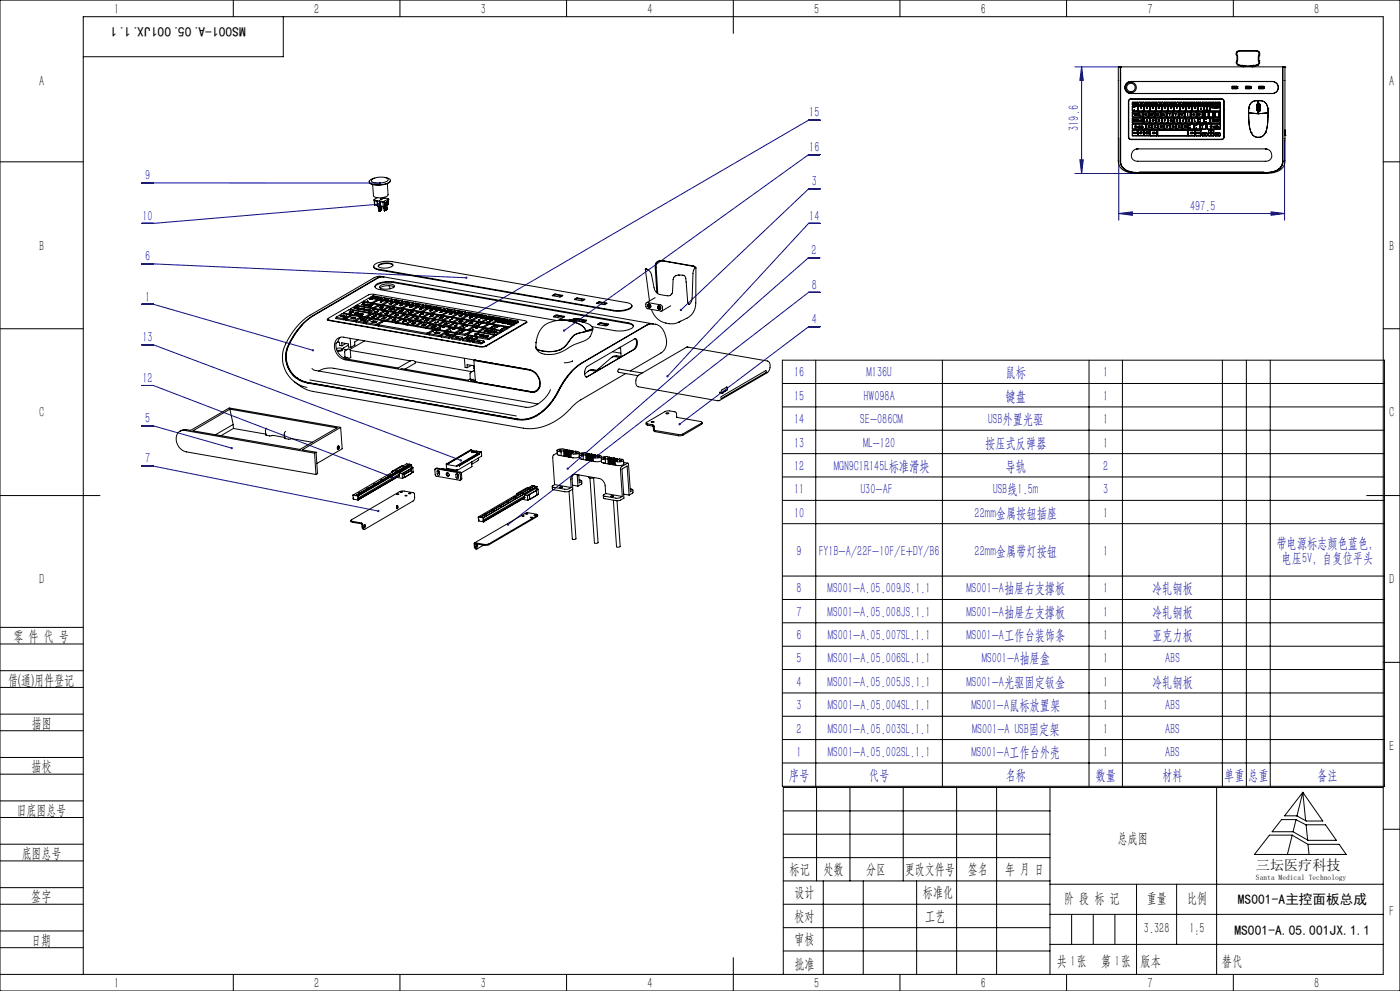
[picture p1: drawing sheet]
<svg xmlns="http://www.w3.org/2000/svg" width="420mm" height="297mm" viewBox="0 0 420 297" stroke-linecap="round" stroke-linejoin="round" font-family="sans-serif">
<defs><g id="words">
<g font-size="4.4">
<text x="34.2" y="4.2">1</text>
<text x="94.2" y="4.2">2</text>
<text x="144.2" y="4.2">3</text>
<text x="194.2" y="4.2">4</text>
<text x="244.2" y="4.2">5</text>
<text x="294.2" y="4.2">6</text>
<text x="344.2" y="4.2">7</text>
<text x="394.2" y="4.2">8</text>
<text x="11.7" y="25.9">A</text>
<text x="416.7" y="25.9">A</text>
<text x="11.7" y="75.1">B</text>
<text x="416.7" y="75.1">B</text>
<text x="11.7" y="125.1">C</text>
<text x="416.7" y="125.1">C</text>
<text x="11.7" y="175.1">D</text>
<text x="416.7" y="175.1">D</text>
<text x="4" y="192.1">零 件 代 号</text>
<text x="2.5" y="205.2">借(通)用件登记</text>
<text x="9.5" y="218.1">描图</text>
<text x="416.7" y="225.1">E</text>
<text x="9.5" y="231.1">描校</text>
<text x="5" y="244.2">旧底图总号</text>
<text x="6.5" y="257.2">底图总号</text>
<text x="335.2" y="252.6">总成图</text>
<text x="236.9" y="261.9">标记</text>
<text x="247.1" y="261.9">处数</text>
<text x="259.9" y="261.9">分区</text>
<text x="271.5" y="261.9">更改文件号</text>
<text x="290.4" y="261.9">签名</text>
<text x="301.5" y="261.9">年 月 日</text>
<text x="238.3" y="268.9">设计</text>
<text x="276.9" y="268.9">标准化</text>
<text x="9.4" y="270.1">签字</text>
<text x="238.3" y="276">校对</text>
<text x="277.6" y="276">工艺</text>
<text x="319.3" y="270.7">阶 段 标 记</text>
<text x="344" y="270.7">重量</text>
<text x="356.1" y="270.7">比例</text>
<text x="416.8" y="274.4">F</text>
<text x="343.2" y="279.7">3.328</text>
<text x="356.8" y="279.7">1:5</text>
<text x="9.4" y="283.2">日期</text>
<text x="238.4" y="283">审核</text>
<text x="238.3" y="290.4">批准</text>
<text x="317" y="289.4">共 张</text>
<text x="321.1" y="289.4">1</text>
<text x="330.3" y="289.4">第 张</text>
<text x="334.5" y="289.4">1</text>
<text x="342.1" y="289.4">版本</text>
<text x="34.2" y="296.2">1</text>
<text x="94.2" y="296.2">2</text>
<text x="144.2" y="296.2">3</text>
<text x="194.2" y="296.2">4</text>
<text x="244.2" y="296.1">5</text>
<text x="294.2" y="296.1">6</text>
<text x="344.2" y="296.1">7</text>
<text x="394.2" y="296.1">8</text>
</g>
<g font-size="4.4" fill="#0000a0">
<text x="242.8" y="35.2">15</text>
<text x="323.6" y="39.2" transform="rotate(-90 323.6 39.2)">319.6</text>
<text x="242.8" y="45.5">16</text>
<text x="43.5" y="54">9</text>
<text x="243.5" y="55.8">3</text>
<text x="357" y="63.1">497.5</text>
<text x="42.8" y="66.1">10</text>
<text x="242.8" y="66.1">14</text>
<text x="243.5" y="76.4">2</text>
<text x="43.5" y="78.2">6</text>
<text x="243.5" y="86.8">8</text>
<text x="43.5" y="90.4">1</text>
<text x="243.5" y="97.1">4</text>
<text x="42.8" y="102.5">13</text>
<text x="238.2" y="113.1">16</text>
<text x="260" y="113.1">M136U</text>
<text x="301.7" y="113.1">鼠标</text>
<text x="331" y="113.1">1</text>
<text x="42.8" y="114.7">12</text>
<text x="238.2" y="120.1">15</text>
<text x="259" y="120.1">HW098A</text>
<text x="301.7" y="120.1">键盘</text>
<text x="331" y="120.1">1</text>
<text x="43.5" y="126.8">5</text>
<text x="238.2" y="127.1">14</text>
<text x="258.1" y="127.1">SE-086CM</text>
<text x="296.5" y="127.1">USB外置光驱</text>
<text x="331" y="127.1">1</text>
<text x="238.2" y="134.1">13</text>
<text x="258.9" y="134.1">ML-120</text>
<text x="295.6" y="134.1">按压式反弹器</text>
<text x="331" y="134.1">1</text>
<text x="43.5" y="138.9">7</text>
<text x="238.2" y="141.1">12</text>
<text x="250.2" y="141.1">MGN9C1R145L标准滑块</text>
<text x="301.7" y="141.1">导轨</text>
<text x="331" y="141.1">2</text>
<text x="238.2" y="148.1">11</text>
<text x="258.2" y="148.1">U30-AF</text>
<text x="298" y="148.1">USB线1.5m</text>
<text x="331" y="148.1">3</text>
<text x="238.2" y="155.1">10</text>
<text x="292.4" y="155.1">22mm金属按钮插座</text>
<text x="331" y="155.1">1</text>
<text x="239" y="166.5">9</text>
<text x="245.6" y="166.5">FY1B-A/22F-10F/E+DY/B6</text>
<text x="292.4" y="166.6">22mm金属带灯按钮</text>
<text x="331" y="166.5">1</text>
<text x="382.9" y="164.3">带电源标志颜色蓝色，</text>
<text x="384.5" y="168.7">电压5V，自复位平头</text>
<text x="239" y="177.8">8</text>
<text x="248.3" y="177.8">MS001-A.05.009JS.1.1</text>
<text x="289.9" y="177.8">MS001-A抽屉右支撑板</text>
<text x="331" y="177.8">1</text>
<text x="345.6" y="177.8">冷轧钢板</text>
<text x="239" y="184.8">7</text>
<text x="248.3" y="184.8">MS001-A.05.008JS.1.1</text>
<text x="289.9" y="184.8">MS001-A抽屉左支撑板</text>
<text x="331" y="184.8">1</text>
<text x="345.6" y="184.8">冷轧钢板</text>
<text x="239" y="191.8">6</text>
<text x="248.4" y="191.8">MS001-A.05.007SL.1.1</text>
<text x="289.9" y="191.8">MS001-A工作台装饰条</text>
<text x="331" y="191.8">1</text>
<text x="345.6" y="191.8">亚克力板</text>
<text x="239" y="198.8">5</text>
<text x="248.4" y="198.8">MS001-A.05.006SL.1.1</text>
<text x="294.5" y="198.8">MS001-A抽屉盒</text>
<text x="331" y="198.8">1</text>
<text x="349.5" y="198.8">ABS</text>
<text x="239" y="205.8">4</text>
<text x="248.3" y="205.8">MS001-A.05.005JS.1.1</text>
<text x="289.9" y="205.8">MS001-A光驱固定钣金</text>
<text x="331" y="205.8">1</text>
<text x="345.6" y="205.8">冷轧钢板</text>
<text x="239" y="212.9">3</text>
<text x="248.3" y="212.9">MS001-A.05.004SL.1.1</text>
<text x="291.4" y="212.9">MS001-A鼠标放置架</text>
<text x="331" y="212.9">1</text>
<text x="349.5" y="212.9">ABS</text>
<text x="239" y="219.9">2</text>
<text x="248.3" y="219.9">MS001-A.05.003SL.1.1</text>
<text x="291.6" y="219.9">MS001-A USB固定架</text>
<text x="331" y="219.9">1</text>
<text x="349.5" y="219.9">ABS</text>
<text x="239" y="226.9">1</text>
<text x="248.3" y="226.9">MS001-A.05.002SL.1.1</text>
<text x="291.4" y="226.9">MS001-A工作台外壳</text>
<text x="331" y="226.9">1</text>
<text x="349.5" y="226.9">ABS</text>
<text x="236.7" y="233.8">序号</text>
<text x="260.7" y="233.8">代号</text>
<text x="301.7" y="233.8">名称</text>
<text x="328.7" y="233.8">数量</text>
<text x="348.7" y="233.8">材料</text>
<text x="367.3" y="233.8">单重</text>
<text x="374.5" y="233.8">总重</text>
<text x="395.2" y="233.8">备注</text>
</g>
<text font-size="4.4" fill="#010000" x="366.6" y="289.4">替代</text>
<text font-size="4.2" x="376.8" y="260.7">三坛医疗科技</text>
<text font-size="4.1" fill="#010000" x="73.7" y="8" transform="rotate(-180 73.7 8)">MS001-A.05.001JX.1.1</text>
<g font-size="4.1">
<text x="371.3" y="271">MS001-A主控面板总成</text>
<text x="370.3" y="280.1">MS001-A.05.001JX.1.1</text>
</g>
<text font-size="2.3" x="376.8" y="263.6">Santa Medical Technology</text>
</g></defs>
<g fill="none" stroke="#0000a0" stroke-width=".3">
<path d="M246 36h-3.4l-101.6 59.1M322.5 20h13.7M324.5 20l.5 4.1h-1zM324.5 20v32M42.5 54.8l71.5 .1M246 46.4h-3.4l-73.4 52.7M246 56.6h-3.4l-38.3 36.3M322.5 52h19M324 47.9h1l-.5 4.1zM335.6 41.4v24.6M385.4 42v24M42.5 79.1l97.4 4.2"/>
<path d="M113.6 61.2l-67.6 5.8h-3.5M245.9 77.3h-3.4l-72.2 63.2M246 67h-3.4l-42.4 45.8M335.6 64l4.1-.5v1zM335.6 64h49.8M381.3 63.5l4.1 .5-4.1 .5zM42.5 91.2h3.5l47.9 13.8M246 87.6h-3.4l-90.2 69.7M246 97.9h-3.4l-38.7 29.2M42.5 115.5h3.5l71.6 27.4M42.5 103.3h3.5l92.3 34.7M42.5 139.7h3.5l67.5 13.5"/>
<path d="M42.5 127.6h3.5l23.5 6.7"/>
</g>
<g fill="none" stroke="#000" stroke-width=".3">
<path d="M0 0h420v297h-420zM70 0v5M85 5v12h-60M120 0v5M170 0v5M220 0v10M270 0v5M320 0v5M370 0v5M0 48.5h25M415 48.5h5M0 98.5h25"/>
<path d="M415 98.5h5M234.7 107.9h180.6v127.8h-180.6zM234.7 114.9h180.6M244.7 107.9v127.8M282.7 107.9v127.8M326.7 107.9v127.8M336.7 107.9v127.8M366.7 107.9v127.8M373.9 107.9v127.8M381.1 107.9v127.8M234.7 122h180.6M234.7 128.9h180.6"/>
<path d="M234.7 136h180.6M0 148.5h30M234.7 142.9h180.6M234.7 150h180.6M234.7 156.9h180.6M410 148.5h10M234.7 172.6h180.6M234.7 179.7h180.6M0 193h25M0 188h25M234.7 186.7h180.6M234.7 193.7h180.6"/>
<path d="M415 198.5h5M0 206h25M0 201h25M0 219h25M0 214h25M234.7 200.7h180.6M234.7 207.7h180.6M234.7 214.7h180.6M0 232h25M0 227h25M234.7 221.6h180.6M234.7 228.7h180.6"/>
<path d="M245 236v28M255 236v28M271 236v28M287 236v56M299 236v56M315 236v56M365 236v56M390.8 237.5l6 8.6h-4.9l-2.9-1.6h-3.6zM390.8 237.5l-1.7 7M390.8 237.5l.9 8.5M415 236h-180v56M0 245h25"/>
<path d="M0 240h25M0 258h25M0 253h25M235 243h80M235 250h80M235 257h80M380.8 250.3h6.8l4.8 2.7h9.3l2.2 3.1h-27.6zM384.5 245.6h4.3l3 1.6h5.9l3.2 4.6h-8.5l-4.5-2.5h-6.3zM387.7 250.3l-1.5 5.8M388.8 245.7l-.9 3.6M391.8 247.2l.5 4.5M392.4 253l.3 3.1"/>
<path d="M415 248.5h5M0 271h25M0 266h25M0 279h25M235 271h80M235 264h80M235 278h80M247 264v28M259 264v28M275 264v28M315 274h100M315 265h100"/>
<path d="M321.5 274v9M328 274v9M334.5 274v9M341 265v27M353 265v18M0 292h415v-287h-390v287M0 284h25M70 292v5M120 292v5M170 292v5M220 287v10M235 285h80"/>
<path d="M270 292v5M315 283h100M320 292v5M370 292v5"/>
</g>
<g fill="#0000a0">
<path d="M113.8 54.6a.34 .34 0 0 0 .1 .6 .34 .34 0 0 0 .4-.3h-.3h.3l-.2-.4zM140.7 94.9v.3l.3-.1-.3 .1a.34 .34 0 0 0 .5 .2 .34 .34 0 0 0 0-.6 .34 .34 0 0 0-.5 .1zM139.7 83a.34 .34 0 0 0 0 .5 .34 .34 0 0 0 .5-.2h-.3h.3l-.1-.3zM169 98.8l-.1 .5 .3-.2-.3 .2a.34 .34 0 0 0 .5 0 .34 .34 0 0 0 .1-.4 .34 .34 0 0 0-.5-.1zM200 112.5v.5l.2-.2-.2 .2a.34 .34 0 0 0 .4 0 .34 .34 0 0 0 .1-.4 .34 .34 0 0 0-.5-.1zM170.1 140.2l-.1 .4 .3-.1-.2 .2a.33 .33 0 0 0 .4 0 .33 .33 0 0 0 .1-.4 .33 .33 0 0 0-.5-.1zM152.2 156.9l-.1 .6 .3-.2-.3 .2a.35 .35 0 0 0 .5 0 .35 .35 0 0 0 .1-.4 .35 .35 0 0 0-.5-.2zM113.2 153l.2 .5 .4-.1v-.2h-.3h.3l-.1-.3zM69.3 134.1l.1 .5 .4-.1-.3-.2 .4 .1-.2-.4zM93.6 104.8l.1 .4h.4l-.2-.2 .3 .1-.1-.4zM204.1 92.6l-.1 .5 .3-.2-.3 .2a.34 .34 0 0 0 .5 0 .34 .34 0 0 0 0-.4 .34 .34 0 0 0-.4-.1zM203.7 126.9l-.1 .4 .3-.2-.3 .2a.34 .34 0 0 0 .5 .1 .34 .34 0 0 0 0-.5 .34 .34 0 0 0-.4 0zM113.3 61a.34 .34 0 0 0 .2 .5 .34 .34 0 0 0 .4-.3h-.3h.3l-.1-.3zM117.4 142.7l-.1 .5h.5l-.2-.3 .3 .2v-.4zM138 137.8l.1 .5 .4-.1-.2-.2 .3 .1-.1-.4z"/>
<path d="M335.6 64l4.1-.5v1zM381.3 63.5l4.1 .5-4.1 .5z"/>
<path d="M324.5 20l.5 4.1h-1zM324 47.9h1l-.5 4.1z"/>
</g>
<g fill="none" stroke="#000" stroke-width=".3">
<path d="M370.8 16.2l.3 .6v1.5M370.8 16.2a.94 .94 0 0 1 1-1h5.1a.94 .94 0 0 1 1 1M371.1 18.2l-.2 .7 .6 .6M371.5 19.5l.8 .3 2.8 .1M371.5 19.5h.1M371.5 19.3l-.4-.5a4.2 4.2 0 0 0 0-2.8l.1-.4 .6-.3h5.1a.85 .85 0 0 1 .8 .6 .85 .85 0 0 1-.2 .9v1.2l.2 .7-.5 .6M371.5 19.4h.1M371.6 19.4l2.8 .4 2.8-.4M372.8 19.8l.1 .2M375.9 19.8v.2M377.2 19.6l-2.1 .3M377.2 19.6h.1"/>
<path d="M377.2 19.3v.1M377.7 18.2l.2 .7-.7 .7M377.7 16.7h.1M377.7 18.2h.1M377.9 16.2l-.2 .5v1.5M335.5 20.2v24.8a9.4 9.4 0 0 0 .3 4.8 6.1 6.1 0 0 0 5.7 2.2h38a6.3 6.3 0 0 0 5.5-2l.5-1.8v-28M335.5 20.2h.1M335.6 20l-.1 .2M335.6 20h.1M335.6 20h.5M336.1 20h.1M336.1 20v26a6 6 0 0 0 .8 4.4 6.4 6.4 0 0 0 4.6 1.3"/>
<path d="M336.1 20.1h.1M336.2 20v26a6.6 6.6 0 0 0 .7 4.2 6.4 6.4 0 0 0 4.6 1.5M336.2 20h49.1M336.2 20h.1M337.9 25l1.1-.6h42.7a1.78 1.78 0 0 1 1.8 1.8 1.78 1.78 0 0 1-1.8 1.8h-42.4a1.79 1.79 0 0 1-1.7-1 1.79 1.79 0 0 1 .3-2zM337.9 25l.6-.4 .8-.2h42.4a1.82 1.82 0 0 1 1.8 1.8 1.82 1.82 0 0 1-1.8 1.8h-42.4a1.81 1.81 0 0 1-1.7-1 1.81 1.81 0 0 1 .3-2zM338.5 32.8h.1M338.7 29.8l.4-.2 27.7 .1 .4 .6v11.1l-.7 .4h-27.6l-.4-.7v-10.8zM338.8 29.9l.4-.2 27.5 .1 .4 .5v11l-.6 .4h-27.5l-.4-.6v-10.8zM339.8 31.5v-.8h1.5l-.1 .8M339.8 35.1v-1.5h2.8l-.1 1.5M339.8 31.5v-.9l1.5 .1-.1 .8"/>
<path d="M339.8 35.1v-1.6h2.7v1.6M339.8 31.5h1.4M339.8 33.3h1.3M339.8 35.1h2.7M340 30.8h.3l-.2 .4 .3 .1h-.4zM340.1 32h.1M340.1 34.1h.4l-.1 .5zM340.2 32.9l.2 .2zM340.2 36l-.2 .1h.2M340.2 36h.1M340.2 36.1l.1 .1M340.2 36.1h.1"/>
<path d="M340.3 36h-.4l.1 .2h.3M340.3 39.8h-.2v.2l.2-.1M340.3 39.8l-.2-.1v.2h.2M340.3 36.2h.1M340.3 36h.1M340.3 39.8h.1M340.3 39.9h.1M340.3 39.6l.1 .1M340.3 30.9h-.2l.2 .1M340.4 39.7a.23 .23 0 0 0-.4 0 .23 .23 0 0 0 .2 .4l.1-.2M340.4 39.7l-.1 .1M340.4 39.7h.1"/>
<path d="M340.4 31.2h.2M340.4 31.2h.1M340.4 36.2h.1M340.4 36.1l.1 .1M340.4 39.8v.1M340.5 39.9h.1M340.5 40h.1M340.5 31l.2 .3-.3-.1M340.5 31h.2M340.5 32h-.4M340.5 32h.1M340.5 31h.1"/>
<path d="M340.5 36.1l-.1-.1h.2l-.1 .3M340.5 36.1l-.1 .2 .1-.1M340.5 39.7v.3M340.5 39.7v.1M340.5 36.2h.1M340.5 36.1h.1M340.6 31.2h.1M340.6 34.3l.2-.1 .1 .4M340.6 34.3h.2l-.2 .3 .2-.1M340.6 39.8l-.2 .1M340.6 39.8v.1M340.6 34.3h.1"/>
<path d="M340.7 31h-.3l.2 .2M340.7 37.5l.4 .4h-.2v.4h-.4v-.4h-.2zM340.7 31h.1M340.7 34.4h.1M340.7 39.8l-.1 .2M340.7 39.7l-.1 .3M340.7 39.7v.1M340.8 36l.2 .1-.2 .1M340.8 34.4h-.1M340.8 34.4v.1M340.8 36l-.1 .4 .1-.2M340.8 34.4h.1"/>
<path d="M340.8 36.2h.1M340.8 36h.1M340.8 36l.1 .2zM340.8 34.5h.3M340.9 39.6l.1 .4zM340.9 34.6h.1M341 36.2h.2M341 36.2h.1M341.1 31.1h-.4l.1 .2 .3-.1M341.1 31.1h-.3l.3 .1M341.1 34.3h.2v.3l-.2-.1M341.1 34.3l-.1-.2v.5"/>
<path d="M341.1 31.2h.1M341.1 31.1h.1M341.1 34.3h.1M341.1 34.5h.1M341.1 36.1l.2 .1h-.3M341.1 36.1h.1M341.2 36.2h.1M341.2 36.1h.1M341.2 39.1l-1.5-.1 .1 1.7 1.4-.1M341.2 31.9l-1.4-.1v1.5M341.2 33.2l-.1 .1M341.2 31.9v1.3"/>
<path d="M341.2 39.1v1.5M341.3 36.1l-.3-.1 .2 .2M341.3 33.2l-.2 .1M341.3 31.9l-.2-.2h-1.3v1.6M341.3 39.1l-.2-.2-1.4 .1 .1 1.7 1.5-.1M341.3 36.1h.1M341.3 38.1h.1M341.4 38h.1M341.5 33.9h.1M341.5 34.3h.1M341.5 34.6h.3M341.5 34.1l.2-.2v.4l-.2-.2"/>
<path d="M341.5 33.9v.4M341.5 34.6h.1M341.6 30.8l1.7-.1-.2 .8M341.6 31.4l.1 .1M341.6 36.2l-.1-.3v.4h.3M341.6 30.8v.6M341.6 37.9h-.1l.2 .2v.2l-.4-.2M341.6 37.9h-.2l.2 .3-.3-.1M341.6 30.8l1.6-.1-.1 .8M341.6 33.3h1.3M341.6 37.9h.1M341.7 34.1h.3h-.3"/>
<path d="M341.7 31.5h1.4M341.8 36.2v.1M341.9 38.3v-.3l.2 .3M341.9 38h.2l.1 .3M341.9 38l-.1-.2 .1 .5M341.9 38.3h.1M341.9 38h.1M341.9 38l.2 .3M341.9 34.4l.1 .3zM341.9 34.5l-.1-.1v.3l.1-.1M342.1 38.3h.2v-.5l-.1 .5M342.1 39.7h.2v.3h-.2z"/>
<path d="M342.1 38.3h.1M342.1 39.7h.2M342.1 39.8h.1M342.1 39.9h.2M342.2 32.1l.2-.1v.6zM342.2 39.5h.2M342.2 38.3h.1M342.2 37.9h.1M342.2 37.9l.6-.1v.2M342.2 39.8h.1M342.2 31h.2l-.2 .1M342.3 39.7l.2 .3-.2-.2"/>
<path d="M342.4 37.9l.4 .3M342.4 36.1v.1M342.4 36.2h.1M342.4 36.1h.1M342.4 37.9l.2-.1v.2M342.4 30.9h-.3v.4l.1-.4M342.4 38v.3l.1-.3M342.4 30.9h.1M342.4 39.5h.1M342.5 36.1l-.3-.1 .1 .3 .1-.1M342.5 36.1h-.1M342.5 36.1h.1"/>
<path d="M342.5 31l.2-.1v.4zM342.5 35.9l.1 .2 .2-.1v.3h-.3zM342.6 37.8l-.1 .1M342.6 36.2v.1M342.8 38v.2M342.8 38h.1M342.8 38.2h.1M342.9 35l.1 .1M342.9 33.7l.1-.2 1.5 .1-.2 1.5M342.9 33.7v1.3M342.9 33.7l1.5-.1-.1 1.5M343 35.5l-3.2-.1-.1 1.4h3.3"/>
<path d="M343 39.1l-1.5-.1 .1 1.6h1.4M343 31.9l-1.4-.1v1.5M343 33.2l-.1 .1M343 31.9v1.3M343 35.5v1.3M343 39.1v1.5M343 35.1h1.3M343.1 33.2l-.2 .1M343.1 31.9l-.2-.2h-1.3v1.6M343.1 35.5l-.2-.2-3.2 .1 .1 1.5h3.1l.2-.1M343.1 39.1l-.2-.2-1.4 .1 .1 1.7 1.5-.1M343.4 33.3h1.3"/>
<path d="M343.5 30.8l1.6-.1 .1 .7-.2 .1M343.5 31.4l.1 .1M343.5 30.8v.6M343.5 30.8l1.6-.1-.1 .8M343.6 37.3l-3.9-.1 .1 1.5 3.8-.1M343.6 31.5h1.4M343.6 37.3v1.3M343.7 37.3l-.2-.2-3.8 .1v1.5l4-.1M343.7 39.8h.8M343.7 34.5h.1M343.8 34.5v-.4h-.2l-.1 .3 .2 .1M343.8 34.5h-.1"/>
<path d="M343.8 34.5h.1M343.9 32h.4l-.2 .5 .2 .1h-.4l.3-.4zM344 37.3l.1-.2 1.5 .1-.1 1.5-1.5-.1M344 35.8l.4 .6h-.6zM344 37.3v1.3M344 37.3h1.5v1.4l-1.5-.1M344 39.5v.6M344 39.5l-.3 .1v.4l.3 .1M344 39.5h.5v.7l-.5-.1M344.1 36l.1 .2h-.2zM344.1 31h.2l-.2 .1M344.3 30.9h-.3v.4l.1-.4"/>
<path d="M344.3 30.9h.1M344.3 31.3h.1M344.4 31l.3-.1-.2 .3M344.4 31h.1M344.5 31l-.2 .3M344.5 31h.1M344.5 31.2l.2 .1h-.4M344.5 31.2h.1M344.6 37.6h.4l-.3 .5 .3 .1h-.5l.3-.5zM344.7 35l.1 .1M344.7 33.7l.1-.2 1.5 .1-.2 1.5M344.7 33.7v1.3"/>
<path d="M344.7 33.7l1.5-.1-.1 1.5M344.8 35.5l-1.4-.1-.1 1.4h1.5M344.8 31.9l-1.4-.1v1.5M344.8 33.2l-.1 .1M344.8 39.1l-1.5-.1v1.6h1.5M344.8 35.1h1.3M344.8 31.9v1.3M344.8 35.5v1.3M344.8 39.1v1.5M344.9 33.2l-.2 .1M344.9 31.9l-.2-.2-1.4 .1 .1 1.5M344.9 35.5l-.2-.2-1.4 .1 .1 1.5h1.3l.2-.1"/>
<path d="M344.9 39.1l-.2-.2-1.4 .1 .1 1.7 1.5-.1M345.1 34l.2 .4 .1-.4 .3 .4 .2-.4-.1 .6h-.2l-.1-.4-.3 .4zM345.2 33.3h1.3M345.5 31.5v-.8h1.5l-.1 .8M345.5 31.5l-.1-.1 .1-.8 1.5 .1 .1 .7-.2 .1M345.5 31.5h1.4M345.7 36.2h.1M345.8 36.2h.1M345.8 37.3l.1-.2 1.5 .1-.1 1.5-1.5-.1M345.8 37.3v1.3M345.8 32.4h.1M345.8 37.3h1.5v1.4l-1.5-.1"/>
<path d="M345.8 32.3l.1-.2h-.2l.3-.1 .1 .4-.3 .2v-.2M345.8 32.3l.2 .1h-.2M345.8 32.3h.1M345.9 39.7l-.1 .2zM346 36l-.2-.1 .3 .5h-.3l-.1-.2M346 36h.1M346 31h.2l-.2 .1M346.1 36l-.4-.1 .3 .4-.2-.1M346.1 36h.1M346.2 30.9h-.3v.4l.1-.4M346.2 30.9h.1M346.3 39.7h.2l-.2 .1"/>
<path d="M346.3 37.6h.5l-.2 .3 .3 .3-.3-.2-.3 .2 .2-.3zM346.4 31.2h.1M346.4 31.1v-.3l.2 .4h-.2M346.4 31.1v.1M346.4 31.1h.1M346.4 39.7l.1 .3M346.4 39.8l.1 .2M346.4 39.8h.1M346.5 35l.1 .1M346.5 33.7l.1-.2 1.5 .1-.2 1.5M346.5 33.7v1.3M346.5 33.7l1.5-.1-.1 1.5"/>
<path d="M346.6 35.5l-1.4-.1-.1 1.4h1.5M346.6 31.9l-1.4-.1v1.5M346.6 33.2l-.1 .1M346.6 31.9v1.3M346.6 35.5v1.3M346.6 35.1h1.3M346.7 33.2l-.2 .1M346.7 31.9l-.2-.2-1.4 .1 .1 1.5M346.7 35.5l-.2-.2-1.4 .1 .1 1.5h1.3l.2-.1M347 33.3h1.3M347.1 34h.4l-.3 .1 .3 .2-.3 .2 .3 .1h-.4zM347.4 35.8h.4l.1 .3-.1 .3h-.4"/>
<path d="M347.4 31.5l-.1-.8h1.6l-.1 .8M347.4 31.5v-.9l1.5 .1-.1 .8M347.4 31.5h1.4M347.4 35.8v.6M347.4 36.4h.1M347.4 35.8h.1M347.6 35.9l.2 .1-.2 .3M347.6 35.9v.4M347.6 35.9h.1M347.6 36.3h.1M347.6 37.3l.1-.2 1.5 .1-.1 1.5-1.5-.1M347.6 37.3v1.3"/>
<path d="M347.6 37.3h1.5v1.4l-1.5-.1M347.7 32.3v-.2l.1 .5v-.6l-.3 .3 .2 .1M347.8 32.3v.1M347.9 31h.2l-.2 .1M348.1 30.9h-.3v.4l.1-.4M348.1 30.9h.1M348.3 35l.1 .1M348.3 33.7l.1-.2 1.5 .1-.2 1.5M348.3 33.7v1.3M348.3 33.7l1.5-.1-.1 1.5M348.3 30.9l.1 .4-.1-.3-.1 .1 .3 .1h-.3zM348.4 35.5l-1.4-.1-.1 1.4h1.5"/>
<path d="M348.4 31.9l-1.4-.1v1.5M348.4 33.2l-.1 .1M348.4 35.1h1.3M348.4 31.9v1.3M348.4 35.5v1.3M348.5 33.2l-.2 .1M348.5 31.9l-.2-.2h-1.3v1.6M348.5 35.5l-.2-.2-1.4 .1 .1 1.5h1.3l.2-.1M348.5 37.8l-.2-.1-.1 .3 .2 .1 .1-.1M348.5 37.8h.1M348.5 38h.2M348.5 38h.1"/>
<path d="M348.7 37.8a.29 .29 0 0 0-.5-.1 .29 .29 0 0 0 0 .4 .29 .29 0 0 0 .5-.1M348.7 37.8h-.2M348.7 37.8h.1M348.7 38h.1M348.8 33.3h1.3M348.9 34.3l.3-.1-.3-.1-.1 .5v-.6h.4l.2 .6M348.9 34.4l.5 .2M349.2 30.8h1.7M349.2 31.4l.1 .1M349.2 30.8v.6M349.2 30.8h1.6M349.3 35.8h.4l-.3 .1v.5z"/>
<path d="M349.3 31.5h1.4M349.4 32.3h.2l-.2 .1M349.4 32.3v-.3h.2l-.2 .1 .2 .4-.2 .1v-.2M349.4 37.3l.1-.2 1.5 .1-.1 1.5-1.5-.1M349.4 36.1h.2l-.2 .1M349.4 37.3v1.3M349.4 32.4h.1M349.4 32.3h.1M349.4 37.3h1.5v1.4l-1.5-.1M349.7 30.8h.3l-.2 .5zM349.8 31h.2M349.9 37.6l.3 .5 .2-.5-.2 .6z"/>
<path d="M350 31l-.2 .1M350.1 31.1h.1M350.1 35l.1 .1M350.1 33.7l.1-.2 1.4 .1-.1 1.5M350.1 33.7v1.3M350.1 31.1v.1M350.1 33.7l1.5-.1-.1 1.5M350.1 31.2h.1M350.2 30.9l.1 .3h-.2M350.2 31.9l-1.4-.1v1.5M350.2 33.2l-.1 .1M350.2 35.5h-1.5l.1 1.4 1.4-.1"/>
<path d="M350.2 35.1h1.3M350.2 31.9v1.3M350.2 35.5v1.3M350.3 33.2l-.2 .1M350.3 31.9l-.2-.2-1.4 .1 .1 1.5M350.3 35.5l-.2-.2-1.4 .1v1.5h1.4l.2-.1M350.3 30.9l-.2 .2M350.3 30.9h.1M350.6 33.3h1.3M350.7 34h.4l-.2 .6zM350.8 31.4l-.1 .1M350.8 30.8v.6"/>
<path d="M350.9 31.4l-.2 .1M351.2 37.3l.1-.2 1.5 .1-.1 1.5-1.5-.1M351.2 37.3v1.3M351.2 32.2h.1M351.2 37.3h1.5v1.4l-1.5-.1M351.2 31.5v-.8h1.5l-.1 .8M351.2 31.5v-.9l1.5 .1-.1 .8M351.2 31.5h1.4M351.4 36l-.3 .1 .1 .2h.2M351.4 36.2l-.1-.1h.2v.2M351.4 36.3h.1M351.4 36h.1"/>
<path d="M351.5 32.1l-.2-.1-.2 .1 .2 .5 .2-.3-.3-.1M351.5 32.1l-.3 .1M351.5 32.1h.1M351.5 36a.31 .31 0 0 0-.4-.1 .31 .31 0 0 0 0 .5 .31 .31 0 0 0 .4-.1M351.5 30.9h.4l-.3 .1v.3zM351.5 36h-.1M351.5 36.3h.1M351.5 36h.1M351.6 31.1h.2h-.2M351.7 38.2h.1M351.9 37.7h.2l-.2 .1M351.9 38l.2 .1h-.2z"/>
<path d="M351.9 37.7v.1M351.9 37.7h.1M351.9 37.8h.1M351.9 35l.1 .1M351.9 33.7l.1-.2h1.3l.2 .2M351.9 29.6v.1M351.9 33.7v1.3M351.9 33.7h1.5M352 31.1h.1M352 31.9l-1.4-.1v1.5M352 33.2l-.1 .1M352 35.5h-1.5l.1 1.4 1.4-.1"/>
<path d="M352 35.1h1.3M352 31.9v1.3M352 35.5v1.3M352.1 33.2l-.2 .1M352.1 31.9l-.2-.2-1.4 .1 .1 1.5M352.1 35.5l-.2-.2-1.4 .1v1.5h1.4l.2-.1M352.1 37.9v.3h-.4M352.1 37.9v-.3h-.4v.6M352.1 37.9h.1M352.2 31h-.3l.2 .4 .1-.3h-.2M352.2 31l-.2 .1M352.2 31h.1"/>
<path d="M352.4 34l.3 .3 .3-.3-.3 .6zM352.4 33.3h1.3M352.5 29.6v.1M352.6 29.6v.1M352.8 35.8l.2 .3 .3-.3v.6l-.1-.2h-.2l-.2 .2zM352.9 32h.4l-.2 .6v-.5zM353 30.8h1.7M353 31.4l.1 .1M353 37.3l.1-.2 1.5 .1-.1 1.5-1.5-.1M353 30.8v.6M353 37.3v1.3M353 37.3h1.5v1.4l-1.5-.1"/>
<path d="M353 30.8h1.6M353.1 29.6v.1M353.1 31.5h1.4M353.4 35l-.1 .1M353.4 33.7v1.3M353.5 35l-.2 .1M353.6 37.6l.3 .4 .1-.4v.6l-.3-.4-.1 .4zM353.6 31h.2l-.2 .1M353.7 35l.1 .1M353.7 33.7l.1-.2h1.3l.2 .2M353.7 33.7v1.3M353.7 33.7h1.5"/>
<path d="M353.8 30.9h.1M353.8 35.5h-1.5l.1 1.4 1.4-.1M353.8 31.9l-1.4-.1v1.5M353.8 33.2l-.1 .1M353.8 35.1h1.3M353.8 31.9v1.3M353.8 35.5v1.3M353.9 33.2l-.2 .1M353.9 31.9l-.2-.2-1.4 .1 .1 1.5M353.9 35.5l-.2-.2-1.4 .1v1.5h1.4l.2-.1M353.9 29.6v.1M353.9 30.9h.1"/>
<path d="M354.2 30.9l-.3 .4 .1-.4M354.2 30.9h-.7v.4l.1-.4M354.2 30.9h.1M354.2 33.3h1.3M354.3 34v.1a.3 .3 0 0 0-.1 .4 .3 .3 0 0 0 .4 .1 .3 .3 0 0 0 .1-.4v-.2M354.3 34h.1M354.4 34v.5l.2-.5M354.4 34h.1M354.6 34h.1M354.6 31.4l-.1 .1M354.6 30.8v.6M354.7 31.4l-.2 .1"/>
<path d="M354.7 34h.1M354.8 32.2v-.2l.3 .1-.1 .1M354.8 32.2v.4l.3-.2-.1-.2M354.8 37.3l.1-.2 1.5 .1-.1 1.5-1.5-.1M354.8 37.3v1.3M354.8 36.2h.1M354.8 32.2h.1M354.8 37.3h1.5v1.4l-1.5-.1M354.8 32.1h.2zM354.9 30.8l1.7-.1-.2 .8M354.9 31.4l.1 .1M354.9 30.8v.6"/>
<path d="M354.9 30.8l1.6-.1-.1 .8M355 35.8v.5l-.2-.1M355 35.8l.1 .5-.3 .1v-.2M355 35.8h.1M355 32.2h.1M355 31.5h1.4M355.2 35l-.1 .1M355.2 33.7v1.3M355.3 35l-.2 .1M355.3 37.6l.3 .4 .3-.4v.6l-.1-.5-.2 .5-.2-.5-.1 .5zM355.5 35l.1 .1M355.5 33.7l.1-.2h1.3l.2 .2"/>
<path d="M355.5 31h.2l-.2 .1M355.5 33.7v1.3M355.5 33.7h1.5M355.6 35.5h-1.5l.1 1.4 1.4-.1M355.6 31.9l-1.4-.1v1.5M355.6 33.2l-.1 .1M355.6 31.9v1.3M355.6 35.5v1.3M355.6 35.1h1.3M355.7 33.2l-.2 .1M355.7 31.9l-.2-.2-1.4 .1 .1 1.5M355.7 35.5l-.2-.2-1.4 .1v1.5h1.4l.2-.1"/>
<path d="M355.7 30.9h-.3v.4l.1-.4M355.7 30.9h.1M355.8 31l.1-.2 .1 .2M355.8 31v.3h.2v-.3M355.8 31h.1M356 31h.1M356 33.3h1.3M356.2 39.1l-8.8-.1v1.7M356.2 34l.1 .6zM356.2 39.1v1.5M356.3 39.1l-8.9-.2v1.8M356.4 35.8l.1 .3 .4-.3-.2 .3 .2 .3-.3-.2-.2 .2z"/>
<path d="M356.5 32.4h.1M356.6 32.1l.2 .1zM356.6 37.3l.1-.2 1.5 .1-.1 1.5-1.5-.1M356.6 37.3v1.3M356.6 37.3l1.5-.1v1.5l-1.5-.1M356.8 32.3h-.3v-.3a.26 .26 0 0 1 .4 .3 .26 .26 0 0 1-.4 .2v-.1M356.8 32.3l-.3 .1M356.8 32.3h.1M356.9 37.5l.3-.1-.3 .1 .3 .2zM356.9 31.5v-.8h1.5l-.1 .8M356.9 31.5l-.1-.1 .1-.8 1.5 .1 .1 .7-.2 .1M356.9 31.5h1.4"/>
<path d="M357 38.3v.2zM357 38.4h.1M357 38.4v.1M357 35l-.1 .1M357 33.7v1.3M357.1 35l-.2 .1M357.3 35l.1 .1M357.3 33.7l.1-.2h1.3l.2 .2M357.3 39.7l.1 .2zM357.3 33.7v1.3M357.3 33.7h1.5M357.4 31h.2l-.2 .1"/>
<path d="M357.4 31.9l-1.4-.1v1.5M357.4 33.2l-.1 .1M357.4 35.5h-1.5l.1 1.4 1.4-.1M357.4 35.1h1.3M357.4 31.9v1.3M357.4 35.5v1.3M357.5 33.2l-.2 .1M357.5 31.9l-.2-.2-1.4 .1 .1 1.5M357.5 35.5l-.2-.2-1.4 .1v1.5h1.4l.2-.1M357.6 30.9h-.3v.4l.1-.4M357.6 30.9h.1M357.7 31l.2 .1"/>
<path d="M357.7 39.7h.2l-.2 .1M357.7 31h.1M357.8 31.2h.1M357.8 30.9h.1M357.8 30.9l-.1 .1M357.8 31h.1M357.8 39.7l.1 .3M357.8 39.8l.1 .2M357.8 31l.1 .1M357.8 33.3h1.3M357.8 39.8h.1M357.9 30.9l.1 .3h-.2"/>
<path d="M357.9 30.9l-.1 .1M357.9 30.9v.1M357.9 31h.1M357.9 31.1h.1M357.9 31.1l-.1 .1M357.9 31v.1M358.3 35.8l.1 .5 .3 .1h-.4zM358.4 32l.3 .1-.2 .5-.2-.2zM358.5 37.2h1.4v1.4l-1.4 .1zM358.5 37.1l1.5 .1-.1 1.5h-1.5zM358.5 32v.5M358.5 32h.1"/>
<path d="M358.5 32.5h.1M358.8 37.3l.3 .2-.3 .1 .2-.1zM358.8 35l-.1 .1M358.8 31.5v-.8h1.5l-.1 .8M358.8 31.5l-.1-.1 .1-.8 1.5 .1 .1 .7-.2 .1M358.8 31.5h1.4M358.8 33.7v1.3M358.9 35l-.2 .1M358.9 38.4h.1M359.1 35l.1 .1M359.1 33.7l.1-.2h1.3l.2 .2M359.1 33.7v1.3"/>
<path d="M359.1 33.7h1.5M359.1 31h.2l-.2 .1M359.2 35.5h-1.5l.1 1.4 1.4-.1M359.2 31.9l-1.4-.1v1.5M359.2 33.2l-.1 .1M359.2 35.1h1.3M359.2 31.9v1.3M359.2 35.5v1.3M359.3 39.8l-.2 .1h.2M359.3 33.2l-.2 .1M359.3 31.9l-.2-.2-1.4 .1 .1 1.5M359.3 35.5l-.2-.2-1.4 .1v1.5h1.4l.2-.1"/>
<path d="M359.3 39.8h.1M359.3 39.9h.1M359.3 30.9h-.3v.4l.1-.4M359.3 30.9h.1M359.4 39.8h-.4l.1 .3 .3-.2M359.4 39.8h.1M359.4 39.9h.1M359.5 30.9l.1 .4zM359.6 39.8v.2M359.6 39.8h.3l-.2 .3v-.3M359.6 39.8h.1M359.6 39.8v-.2v.4"/>
<path d="M359.6 33.3h1.3M359.7 34l.4 .1-.3 .5zM359.8 34.1l.2 .2zM359.8 30.9h.2l-.1 .4h-.1zM359.9 30.9v.3M359.9 30.9h.1M359.9 39.6l.1 .5zM359.9 31.2h.1M360 34.4h.1M360 36.6v.1M360 36.5v.2zM360 36.3h.1"/>
<path d="M360 35.8h.1M360 35.5h.1M360 32h.5zM360.2 32.6l.2 .1zM360.2 37.2h1.5v1.5h-1.5zM360.3 37.2h1.4v1.5h-1.4zM360.6 35l-.1 .1M360.6 37.4h.3l-.2 .2M360.6 37.4h.2l-.1 .2M360.6 33.7v1.3M360.6 37.4h.1M360.7 35l-.2 .1"/>
<path d="M360.7 37.7h.1M360.7 37.6h.1M360.7 31.5h1.4M360.8 38.1l-.2 .4zM360.9 35l.1 .1M360.9 33.7l.1-.2h1.3l.2 .2M360.9 33.7v1.3M360.9 33.7h1.5M361 35.5h-1.5l.1 1.4 1.4-.1M361 31.9l-1.4-.1v1.5M361 33.2l-.1 .1M361 35.1h1.3"/>
<path d="M361 31.9v1.3M361 35.5v1.3M361.1 33.2l-.2 .1M361.1 31.9l-.2-.2-1.4 .1 .1 1.5M361.1 35.5l-.2-.2-1.4 .1v1.5h1.4l.2-.1M361.1 31h.1l-.1 .1M361.3 30.9h-.3v.4l.1-.4M361.3 30.9h.1M361.4 33.9l.1 .3-.1-.3M361.4 31l.2-.1v.4zM361.4 33.9h.1M361.4 33.3h1.3"/>
<path d="M361.5 34.5v.4M361.5 33.9h.1M361.5 33.7l-.1 .2M361.5 33.8v.1M361.5 34.5v.5M361.5 33.7v.1M361.5 34.5h.1M361.5 34.9v.1M361.5 33.8h.1M361.5 33.7h.1M361.7 35.6l.2 .1zM361.7 31l.1-.1 .1 .4z"/>
<path d="M361.7 36.5l.1 .1zM361.8 35.6v.1M361.8 35.7h.1M361.8 30.9h.1M361.9 32.1l.2-.1 .2 .2-.3 .2zM361.9 32.7l.4 .1zM361.9 32.9l.4 .1zM362.1 37.3l.1-.2h3.7l.2 .2M362.1 38.6h4M362.1 37.3v1.3M362.1 38.6h3.9M362.1 37.3h3.9"/>
<path d="M362.2 31.4l-.1 .1M362.2 30.8l-1.6-.1 .1 .8M362.2 30.8v.6M362.3 31.4l-.2 .1M362.3 30.8l-1.7-.1 .1 .8M362.4 35l-.1 .1M362.4 33.7v1.3M362.5 35l-.2 .1M362.5 39.1h1.6M362.6 39.1h1.5M362.6 39.1l-.1 1.5M362.6 39.8h1.5"/>
<path d="M362.6 39.6h1.5M362.6 31.5l-.1-.8h1.6l-.1 .8M362.6 31.5v-.9l1.5 .1-.1 .8M362.6 31.5h1.4M362.7 35l.1 .1M362.7 33.7l.1-.2h1.3l.2 .2M362.7 33.7v1.3M362.7 33.7h1.5M362.8 35.5h-1.5l.1 1.4 1.4-.1M362.8 31.9l-1.4-.1v1.5M362.8 33.2l-.1 .1M362.8 31.9v1.3"/>
<path d="M362.8 35.5v1.3M362.8 35.1h1.3M362.9 33.2l-.2 .1M362.9 31.9l-.2-.2-1.4 .1 .1 1.5M362.9 35.5l-.2-.2-1.4 .1v1.5h1.4l.2-.1M362.9 31h.2l-.2 .1M363.1 30.9h-.3v.4l.1-.4M363.1 30.9h.1M363.2 31l.2-.1v.4zM363.2 33.3h2.7M363.3 39.6l-.2-.2 .2-.2 .2 .2-.1 .2M363.4 32h.2v.3h-.2z"/>
<path d="M363.4 37.5l.3 .4h-.1v.4h-.4v-.4h-.2zM363.4 32v.1M363.4 32l.2 .2-.2-.1M363.4 32h.1M363.4 32.1h.1M363.5 31l.3-.1-.2 .3M363.5 31h.1M363.5 31.3h.1M363.6 31l-.1 .3M363.6 31h.1M363.6 31.2l.2 .1h-.3M363.6 31.2h.1"/>
<path d="M363.7 32.1l.2-.1v.3M363.7 32.1h.1M363.7 33.7l.2 .2M363.7 33.8l.1 .1M363.7 33.7v.1M363.7 34.1v.1M363.7 34.5h.1M363.7 34.9v.1M363.7 34.5v.4M363.7 33.8h.1M363.7 32.2h.1M363.7 34.1h.1"/>
<path d="M363.7 34.2h.1M363.7 33.7h.1M363.8 34l-.1 .1M363.8 34h.1M363.8 32.1l-.1 .2h.2M363.8 32.2h-.1M363.8 34.5v.4M363.8 33.9h.1M363.8 32.2h.1M363.8 32.1h.1M363.9 33.9l-.1 .1M363.9 32.3h.1"/>
<path d="M363.9 32.2v.1M363.9 34l-.2 .2M363.9 33.9v.1M363.9 34h.1M363.9 33.9h.1M364.1 38.1v.1M364.1 38.1h.1M364.1 37.8l.3 .1h-.2l.3 .2-.2 .2-.2-.1h.2zM364.1 32.1v.1M364.1 32.1h.1M364.1 36.4l-.4-.1 .4-.2-.4-.2 .4-.1h-.5v.6h.7M364.1 39.1v1.5"/>
<path d="M364.1 32.2h.1M364.2 32.1h-.2l.2 .1M364.2 32.1h.1M364.2 32.2h.1M364.2 35l-.1 .1M364.2 33.7v1.3M364.3 36h.3v.4M364.3 35l-.2 .1M364.3 36l-.1 .4M364.3 36h.1M364.3 36.4l.1-.4 .1 .4M364.3 36.4h.1"/>
<path d="M364.4 32.1h.1M364.4 32.1l.1 .2h-.3v-.3l.1 .2M364.4 32.1h-.1M364.5 36.4h.1M364.5 32.1l.1 .1M364.5 32.2l.1 .1M364.5 35l.1 .1M364.5 33.7l.1-.2h1.3l.2 .2M364.5 33.7v1.3M364.5 32.2h.1M364.5 33.7h1.5M364.5 31.5h1.4"/>
<path d="M364.6 32.1l.1 .2-.2-.1M364.6 32.1h.1M364.6 32l.1 .1M364.6 36.4h.1M364.6 35.9l.2-.1 .1 .6-.2-.1zM364.6 38.3v-.3l.1 .3M364.6 38h.2v.3M364.6 32.2h.1M364.6 32.2h-.1M364.6 38l.1 .3M364.6 38l-.1-.2 .1 .5M364.6 35.1h1.3"/>
<path d="M364.6 38.3h.1M364.6 38h.1M364.7 32.1h-.2l.1 .1M364.7 32.1h-.1M364.7 32.1h.1M364.7 38.3h.3v-.5l-.1 .5M364.7 38.3h.1M364.8 32.1h.2l-.2 .3zM364.8 30.8l.4 .2-.1 .3h-.3M364.8 30.8v.5M364.8 31.3h.1M364.8 30.8h.1"/>
<path d="M364.8 32.1l.1 .1zM364.8 32.1h.1M364.8 38.3h.1M364.9 30.9l.2 .2-.2 .1M364.9 30.9v.3M364.9 30.9h.1M364.9 31.2h.1M364.9 37.9h.1M364.9 37.9h.2M365.1 36.2l.2 .1zM365.1 32.1l.2 .2M365.1 32.1h.1"/>
<path d="M365.1 35.9h.1M365.1 37.9v.4l.2-.3M365.1 38h.1M365.1 37.9l.2-.1v.2M365.1 36.1h.1M365.1 32.2h.1M365.2 32l.1 .3M365.2 35.9h.1M365.2 32.1v.2M365.2 32.2h-.1M365.2 32.3h.1M365.2 32.2h.1"/>
<path d="M365.2 32.1h.1M365.3 32.3h.1M365.3 31.1l.2 .1M365.3 31.1h.1M365.3 31.1h.2M365.3 37.9l.1 .1M365.3 38l.1 .3 .1-.1M365.3 36.1v.1M365.3 36.2h.1M365.4 38l.1 .2M365.4 38h.1M365.5 32.1v.1"/>
<path d="M365.5 32.1h.1M365.5 32.2h.1M365.5 31.1l-.2-.1-.1 .3 .3-.1M365.5 38.2h.1M365.5 31.1h.1M365.5 31.2h.1M365.5 32.1h-.2l.2 .1M365.5 36.4h.1M365.6 32.1l.2 .1M365.6 30.8l.1 .5zM365.6 33.7l.1 .6zM365.6 34.5l.2 .5z"/>
<path d="M365.7 32.1h.1M365.7 32.3h.1M365.7 36.1l-.2 .3M365.7 36.1l-.3-.2 .1 .5M365.7 36.1h.1M365.8 32.2h.1M366 35.5h-2.9l.1 1.4 2.8-.1M366 31.9l-2.8-.1v1.5M366 33.2l-.1 .1M366 31.4l-.1 .1M366 30.8l-1.5-.1v.8M366 35l-.1 .1"/>
<path d="M366 30.8v.6M366 31.9v1.3M366 33.7v1.3M366 35.5v1.3M366 37.3v1.3M366.1 31.4l-.2 .1M366.1 30.8l-1.7-.1 .1 .8M366.1 31.9l-.2-.2h-2.7v1.6M366.1 33.2l-.2 .1M366.1 35l-.2 .1M366.1 35.5l-.2-.2-2.8 .1 .1 1.5h2.7l.2-.1M367.1 32.8h.1"/>
<path d="M369.6 25.9h1.5v.7h-1.4zM369.7 26.4h.1M369.7 26v.1M369.7 26h.1M369.7 26.4v.1M369.7 26.5h.1M369.8 26.5h.1M369.7 26.1h.1M369.7 26.3h.1M369.7 26v.4M369.8 26h.1M369.8 26h-.1"/>
<path d="M369.8 25.9l-.1 .1M369.8 25.9h.1M369.9 26.6h.1M369.8 25.9v.1M369.8 26.4h.1M369.8 26.1h.1M369.8 26.3h.1M369.8 26.1v.3M369.8 26h1.1M369.8 26.5h1.1M369.8 26.2l.1 .1M369.9 26.4h.1"/>
<path d="M369.9 26.4h1M370 26.4h.1M370 26h.1M370 26.2h.8M370 26.4v.1M370 26.2h.1M370 26.5h.1M370.1 26.1v.1M370.1 26.2h.1M370.1 26.5h.1M370.1 26h.1M370.2 26.4h.1"/>
<path d="M370.2 26h.1M370.2 26.4l-.1 .1M370.2 26.1v.1M370.2 26.2h.1M370.3 26.5h.1M370.3 26.4v.1M370.3 26.1v.1M370.3 26.2h.1M370.4 25.9v.1M370.4 26h.1M370.4 25.9h.1M370.4 26.5h.1"/>
<path d="M370.4 26.4v.1M370.4 26.1v.1M370.4 26.2h.1M370.5 26h.1M370.5 26.1v.1M370.5 26.2h.1M370.6 26.4h.1M370.6 26h.1M370.6 26.4v.1M370.6 26.5h.1M370.7 26.1v.1M370.7 26.2h.1"/>
<path d="M370.7 26h.1M370.7 26.5h.1M370.8 26.4h.1M370.8 26h.1M370.8 26.4l-.1 .1M370.8 26.2h.1M370.9 25.9h.1M370.9 26.4h.1M370.9 26.5h.1M370.9 26.5l-1 .1M370.9 26h.1M370.9 25.9v.1"/>
<path d="M370.9 26.1v.3M370.9 26.3h.1M370.9 26.1h.1M371 26h.1M371 25.9l.1 .1M371 26.2l-.1 .2M371 26.4h.1M371 26.5h.1M371 26.2h-1.2h1.2M371 26v.4M371.1 26v.1M371.1 26.4v.1"/>
<path d="M371.1 26.5h-.1M371.1 26.5h.1M371.1 26.4h.1M373.6 25.9h1.5v.7h-1.4zM373.7 26.4h.1M373.7 26h.1M373.7 26v.1M373.7 26.4v.1M373.7 26.5h.1M373.8 26.4h.1M373.8 26h.1M373.8 26.4v.1"/>
<path d="M373.8 25.9l-.1 .1M373.8 26.5h.1M373.8 26.2h.1M373.8 26v.4M373.8 25.9h1.2M373.8 26.5h1.2M373.8 25.9h.1M373.8 26.1h.1M373.8 26.3h.1M373.8 25.9v.1M373.8 26.5v.1M373.9 26.4h.1"/>
<path d="M373.8 26.4h1.1M373.8 26.4v-.2h1.1v.2M373.8 26.2l.1 .1M373.9 26.3h1M374 26.2h.3M374 26h.1M374 26.2h.1M374 26.5h.1M374 26.4h.1M374 26.4v.1M374.1 26.1v.1M374.1 26.2h.1"/>
<path d="M374.2 26h.1M374.2 26.5h.1M374.2 26.4h.1M374.2 26.4v.1M374.2 26.1v.1M374.2 26.2h.1M374.3 26.5h.1M374.3 26.4v.1M374.3 26.2h.1M374.4 25.9v.1M374.4 25.9h.1M374.4 26.5h.1"/>
<path d="M374.4 26.4v.1M374.4 26.2h.4M374.4 26h.1M374.4 26.2h.1M374.5 26.1v.1M374.5 26.2h.1M374.6 26h.1M374.6 26.5h.1M374.6 32.5l.2 5.1 .6 2.2M374.6 26.4h.1M374.6 32.5h.1M374.6 26.4v.1"/>
<path d="M374.6 32.5v1.2l2.8 .3v-.6M374.7 26.1v.1M374.7 26.2h.1M374.8 26.5h.1M374.8 26h.1M374.8 26.4h.1M374.8 26.4v.1M374.8 33.7v.1M374.8 26.2h.1M374.9 33.8h.1M374.9 26.5h.1M374.9 26h.1"/>
<path d="M374.9 25.9v.1M374.9 26.5v.1M374.9 26.4h.1M374.9 25.9h.1M374.9 26.2v.1M375 26.3h.1M375 26.1h.1M375 26h.1M375 26.4h.1M375 26.4v.1M375 25.9v.1M375 26.5h.1"/>
<path d="M375 26.2h.1M375 26v.4M375 33.8h.1M375.1 26v.1M375.1 26.4h.1M375.1 26h.1M375.4 39.8l.9 1.1 1.2 .3M375.4 39.8h.1M375.4 39.8a2.29 2.29 0 0 0 2.1 1.4M376.1 33.9l-.1 .1M376.2 34h.1M376.8 34l.7 .1"/>
<path d="M377.1 32.1h.1M377.1 31.8l.1 1.3M377.2 31.3v-.2a.37 .37 0 0 1 .4-.1 .37 .37 0 0 1 .3 .3M377.2 33.1l.2 .3M377.2 31.3v1.8M377.2 31.3v1.9M377.2 31.3h.1M377.3 31.3h.1M377.3 30.2h.1M377.3 30.2a2.36 2.36 0 0 0-2.7 2.3M377.3 31.3v.1M377.3 31.5v.2"/>
<path d="M377.3 31.7v.6M377.3 32.5v.2M377.3 32.9v.2M377.3 33.1v.1M377.3 32.4h.1M377.3 32.3h.4M377.3 32.3h.1M377.3 32.5h.1M377.3 32.2h.1M377.3 32.3v.1M377.3 32.2v.1M377.3 32.4v.1"/>
<path d="M377.3 32.5h.4M377.3 32.6h.1M377.3 32.1h.1M377.3 32.6l.1 .1M377.3 32v.1M377.3 32.7h.1M377.3 32.6v.1M377.3 32h.1M377.3 32.7l.1 .1M377.3 31.9h.1M377.3 32.8h.1M377.3 32.8l.1 .1"/>
<path d="M377.3 31.8v.1M377.3 32.9h.1M377.3 32.8v.1M377.3 32.1v.1M377.3 31.8h.1M377.3 31.7v.1M377.3 32.9l.1 .1M377.3 32.7v.1M377.3 33h.1M377.3 31.7h.1M377.3 33l.1 .1M377.3 33.1h.1"/>
<path d="M377.3 33.1l.1 .1M377.3 31.6h.1M377.3 33.2h.1M377.3 33.2l.1 .1M377.3 31.5h.1M377.3 33.3h.1M377.3 31.4h.1M377.3 31.3v.3M377.3 32.3v.2M377.3 32.9v.4M377.4 33.4h.1M377.4 30.3h.1"/>
<path d="M377.4 30.8a2.46 2.46 0 0 0 0 2.7v.1M377.4 30.3v.5M377.4 30.8l-.2 .5M377.4 30.3v-.1a2.29 2.29 0 0 0-2.8 2.3M377.4 32.3h.2M377.4 32.4h.2M377.4 32.2h.2M377.4 32.5h.2M377.4 32.1h.2M377.4 32.6h.2M377.4 32l-.1 .1M377.4 32h.2"/>
<path d="M377.4 32.7h.2M377.4 32h-.1M377.4 31.9l-.1 .1M377.4 32.8h.2M377.4 31.9h-.1M377.4 31.9h.2M377.4 31.8l-.1 .1M377.4 31.8h.2M377.4 31.8h-.1M377.4 32.9h.2M377.4 31.7l-.1 .1M377.4 31.7h.2"/>
<path d="M377.4 31.7h-.1M377.4 33h.2M377.4 31.6l-.1 .1M377.4 33.1h.2M377.4 31.6h-.1M377.4 31.6h.2M377.4 31.5l-.1 .1M377.4 31.5h.2M377.4 33.2h.2M377.4 31.5h-.1M377.4 31.4l-.1 .1M377.4 31.4h.2"/>
<path d="M377.4 33.3h.2M377.4 31.4h-.1M377.4 31.3l-.1 .1M377.4 33.4h.2M377.4 31.3h.2M377.4 31.3h-.1M377.4 31.2l-.1 .1M377.4 31.2h.2M377.4 33.5h.1M377.4 30.5h.1M377.4 30.9h.1M377.4 33.9h.1"/>
<path d="M377.5 33.4h.1M377.5 34.1l2.9-.3-.1 3.4-.7 2.6M377.5 34.1l-2.9-.3 .2 3.9 .6 2.1M377.5 34.1h.1M377.5 30.8a2.53 2.53 0 0 1 .1 2.7l-.1 .1M377.5 30.3v.5M377.5 30.8l.4 .5M377.5 30.3a2.25 2.25 0 0 1 2.9 2.2M377.6 32.4h.1M377.6 32.3h.1M377.6 32.5h.1M377.6 32.2h.1"/>
<path d="M377.6 32.1h.1M377.6 32.6h.1M377.6 32l.1 .1M377.6 32h.1M377.6 31.9l.1 .1M377.6 31.9h.1M377.6 31.8l.1 .1M377.6 31.8h.1M377.6 31.7l.1 .1M377.6 31.7h.1M377.6 31.6l.1 .1M377.6 31.6h.1"/>
<path d="M377.6 31.5l.1 .1M377.6 31.5h.1M377.6 31.4l.1 .1M377.6 31.4h.1M377.6 31.3l.1 .1M377.6 31.3h.1M377.6 31.2l.1 .1M377.6 31.2h.1M377.6 33.4h-.2M377.6 33.5h.1M377.6 26.4h.1M377.7 26.4h.1"/>
<path d="M377.7 26h.1M377.7 26l-.1 .1M377.7 25.9h1.4v.6l-1.4 .1zM377.7 31.3v.1M377.7 32.1v.2M377.7 32.4v.6M377.7 33v.3M377.7 33.3h.1M377.7 32.4h.1M377.7 32.3h.1M377.7 32.5h.1M377.7 32.2h.1"/>
<path d="M377.7 32.2v.1M377.7 32.4v.1M377.7 32.6h.1M377.7 32.6h-.1M377.7 32.1h.1M377.7 32.6l-.1 .1M377.7 32v.1M377.7 32.6v.1M377.7 32.7h-.1M377.7 32.7h.1M377.7 32h.1M377.7 32.7l-.1 .1"/>
<path d="M377.7 31.9h.1M377.7 32.8h-.1M377.7 32.8h.1M377.7 32.8l-.1 .1M377.7 31.8v.1M377.7 32.9h-.1M377.7 32.8v.1M377.7 32.1v.1M377.7 32.9h.1M377.7 31.8h.1M377.7 31.7v.1M377.7 32.9l-.1 .1"/>
<path d="M377.7 32.7v.1M377.7 31.9v.1M377.7 33h-.1M377.7 33h.1M377.7 31.7h.1M377.7 33l-.1 .1M377.7 33.1h-.1M377.7 32.9v.1M377.7 33.1l-.1 .1M377.7 33.1h.1M377.7 31.6h.1M377.7 33.2h-.1"/>
<path d="M377.7 31.5h.1M377.7 33.2h.1M377.7 33.2l-.1 .1M377.7 33.3h-.1M377.7 31.4h.1M377.7 31.3h.1M377.7 26.4v.1M377.7 26.5h.1M377.7 31.3v.8M377.7 32.3v.1M377.8 30.2a2.52 2.52 0 0 1 2.6 2.8l-.2 4.6-.6 2.2M377.8 30.2h.1"/>
<path d="M377.8 26.4h.1M377.8 26h.1M377.8 26.4v.1M377.8 26.5h.1M377.8 26.2h.1M377.8 26v.4M377.8 31.3l.1 .3M377.8 31.3v1.9M377.8 25.9l-.1 .1M377.8 26.1h.1M377.8 26.3h.1M377.8 25.9h.1"/>
<path d="M377.8 25.9v.1M377.9 26.6h.1M377.8 26.4h1.1M377.8 26.4v-.2h1.1v.2M377.8 26.5h1.2M377.8 26.2l.1 .1M377.9 32.2h.1M377.9 32.5v.1M377.9 32.3h.1M377.9 31.3v1.8l-.4 .3M377.9 31.6v1.3M377.9 32.5h.1"/>
<path d="M377.9 31.3v.3M377.9 26.3h1M377.9 32.1v.1M378 26.2h.3M378 26.2h.1M378 26.4h.1M378 26h.1M378 26.4v.1M378 26.5h.1M378.1 26.1v.1M378.1 26.2h.1M378.1 26h.1"/>
<path d="M378.1 26.5h.1M378.1 26.4h.1M378.1 26.4l.1 .1M378.2 26h.1M378.2 26.4l-.1 .1M378.2 26.1v.1M378.2 26.2h.1M378.3 26.5h.1M378.3 26.4v.1M378.3 26.2h.1M378.4 25.9v.1M378.4 26h.1"/>
<path d="M378.4 25.9h.1M378.4 26.5h.1M378.4 26.4v.1M378.4 26.2h.4M378.4 26.2h.1M378.5 26h.1M378.5 26.1v.1M378.5 26.2h.1M378.6 26.4h.1M378.6 26h.1M378.6 26.4v.1M378.6 26.5h.1"/>
<path d="M378.7 26.1v.1M378.7 26.2h.1M378.7 26h.1M378.7 26.5h.1M378.7 26.4h.1M378.7 26.4l.1 .1M378.7 34h.1M378.8 26h.1M378.8 26.2h.1M378.8 26.4l-.1 .1M378.8 34h.1M378.9 25.9h.1"/>
<path d="M378.9 26.4h.1M378.9 26.2v.1M379 26h.1M379 25.9v.1M379 26.5h.1M379 26.5l-.1 .1M379 26.3h.1M379 26.1h.1M379 33.9v.1M379 26.4h.1M379 26.4v.1M379 26.2h.1"/>
<path d="M379 26v.4M379 25.9l-1.2 .1M379 26.5l-1.1 .1M379.1 26.4h.1M379.1 26h.1M379.1 26v.1M379.6 39.8l-1 1.1-1.1 .3M379.6 39.8h.1M379.6 39.8a2.15 2.15 0 0 1-2.1 1.4M380 33.8h.1M380.1 33.8h.1M380.3 33.7v.1"/>
<path d="M380.4 32.5h.1M380.4 32.5l-.1 1.2-2.8 .3v-.6M384.8 20.1h.1M384.8 20v26a6.1 6.1 0 0 1-.8 4.4 6.4 6.4 0 0 1-4.5 1.3M384.9 20v26a6.4 6.4 0 0 1-.7 4.3 5.8 5.8 0 0 1-4.7 1.4M385.3 20l.2 .2M385.3 20h.1M385.5 20.2h.1M385.5 39h.1M385.5 39.1v.1M111.4 53.9a4.8 4.8 0 0 1 5-.2l.1 .1a3.4 3.4 0 0 1-3.6 1.1 1.03 1.03 0 0 1-1.5-1zM112.3 60l1.5 .2"/>
<path d="M112.3 60v.2M113.2 59.2l-1 .6 .1 .2M114.1 59.7h.1M114.1 59.7l.4 .1M114.7 59.3h.1M114.7 59.3l.5 .1M114.8 59.2l1.6 .3M115.2 59.4h.1M115.3 53.2a1.36 1.36 0 0 1 1.8 1.1 6 6 0 0 1-6.3 .4 1.07 1.07 0 0 1 1.2-1.2l.4-.1M116.2 55l.2 3.3a3.5 3.5 0 0 1-3.9 .8l-.5-.4-.2-3.4M116.4 59.5v.2M116.4 59.5v.3"/>
<path d="M116.4 59.8h.1M116.4 59.7l-1.1 .6M116.4 59.7l.1 1.5M116.4 59.8l.1 1.4M117.1 54a1.25 1.25 0 0 1-1.3 1.2l-2.3 .3a2.44 2.44 0 0 1-2.8-1M336.1 48.2a2.85 2.85 0 0 0 1.6 2.7M340.6 40h.1M341.4 44.6l-.5 .1M341.4 44.6a1.86 1.86 0 0 0-2 1.9 1.86 1.86 0 0 0 2 1.8M341.4 44.6h38.2M341.5 51.7h38M341.8 51.5h37.4"/>
<path d="M345.2 40.7v-1.7h1.8l-.1 1.7M345.2 40.7v-1.8l1.8 .1 .1 1.6-.2 .1M345.2 40.7h1.7M346.1 40.1l-.3-.5-.1 .5h.6v-.5l-.1 .5M346.5 40h.1M347.4 40.7h8.7M356.2 40.6l-.1 .1M356.3 40.6l-.2 .1M356.6 40.7v-1.7h1.8l-.1 1.7M356.6 40.7l-.1-1.7 1.9-.1 .1 1.7-.2 .1M356.6 40.7h1.7M357.5 40.1l-.3-.5-.1 .5h.5v-.5v.5"/>
<path d="M357.9 40h.1M358.8 40.7v-1.7h1.4l-.1 1.7M358.8 40.7l-.1-.1 .1-1.7 1.4 .1 .1 1.6-.2 .1M358.8 40.7h1.3M359.6 40h.1M360.8 40.7h1.3M361.2 40.3l.2-.2 .2 .3-.2 .1zM362.2 40l-1.5-.1 .1 .8M362.2 40.6l-.1 .1M362.2 40v.6M362.2 40l-.1-.2h-1.3v.9M362.5 40.6l.2 .1"/>
<path d="M362.6 40.6l.1 .1M362.6 40h1.5M362.7 40.7h1.3M363.3 40l-.2 .3 .2 .2 .2-.2-.1-.3M364.1 40.6l-.1 .1M364.6 40.7v-.8h1.4l-.1 .8M364.6 40.7l-.1-.1 .1-.8 1.4 .1-.1 .8M364.6 40.7h1.3M365.1 40.2l.2-.1 .2 .2-.2 .2zM379.6 44.6l.5 .1M379.6 44.6a1.86 1.86 0 0 1 2 1.9 1.86 1.86 0 0 1-2 1.8h-38.3M384.9 48.2a2.95 2.95 0 0 1-1.7 2.7"/>
<path d="M385.5 41.9v.1M385.5 40.6h.1M385.5 40.4v.2M112.1 79.8a1.4 1.4 0 0 0 1.6 1.1l71.7 12.4a4.3 4.3 0 0 0 4.2-1.5l-.1-.2M112.3 60.2l.8 .2 .2 1.3M112.3 60.2l.1 1.3M112.3 79.4a7.2 7.2 0 0 1 5.4-1l70.3 12.3a1.1 1.1 0 0 1 1.4 1.3 7.2 7.2 0 0 1-5.4 1l-70.3-12.3a1.25 1.25 0 0 1-1.6-1.1zM112.4 60.2v1.3M112.4 61.5l.8 .1M113.2 60.2l.1 1.6h.6M113.5 62.5v-.7l.1 1.4 .4 .1M113.5 62.5h.1"/>
<path d="M113.6 79.4l.6-.3 1.5-.3a2.2 2.2 0 0 1 2.2 .7 4 4 0 0 1-4.4 .4zM113.7 62.5l.2 .5M113.7 62.5h.1M113.8 60.2l1.1 .2M113.8 60.2l.1 1.6M113.8 62.5h-.1M113.9 61.8h.2M113.9 61.8l.2 1.4M114 61.9l.1 1.3M114 61.9l.1 1M114.1 63.2l-.1 .1M114.1 62.9h.1"/>
<path d="M114.1 62.9l.2 .1M114.1 60.5l.1 1.3M114.1 63.2h.1M114.1 61.8l.1 1.1M114.2 61.8l.8 .1M114.2 61.8h-.1M114.2 62.9l.1 .1M114.2 61.8l-.2 .1M114.3 62.2v.5zM114.3 62.2v.1M114.3 62.3v.3M114.4 61.8l.1 1-.2 .2"/>
<path d="M114.9 60.6h.1M114.9 60.4v.2M114.9 60.6l-.9-.1 .1 1.3M114.9 60.6l.1 1.3h.4M114.9 61.9v.5l.3 .1M115 61.9l.2 .4-.1-.4M115.2 61.9l.2 1.2M115.3 61.9l.1 1.2M115.3 60.3l-.4 .1M115.3 60.3l.1 1.6M115.4 62.4l.1 .5zM115.4 62.5v.4"/>
<path d="M115.4 62.4h.1M115.5 61l.1 .3M115.6 61.8l.1 1.2-.3 .1M115.6 61.3h-.1M115.6 61.3l.1 .1M115.6 61.3l-.1 .1M115.6 61.3h.1M115.7 61.4l-.1-.7-.1 .1v.7M115.7 61.4l-.2 .1M115.7 61.7l.1 1.2M115.8 61.7l.1 1.2M115.8 62.9h.1"/>
<path d="M115.8 62.9l.1 .1M115.9 61.6h.1M115.9 61.6l-.2 .1M115.9 60.6h.1M115.9 60.6v1l-.5 .3M115.9 60.6l.1 .9M115.9 61.5h.1M115.9 62.9v.1M116 62.2v.4zM116 62.2v.4M116.1 61.5l.1 1.2-.3 .3M116.1 60.6l.2 .3"/>
<path d="M116.3 60.9l-.1 .1M116.3 61h.1M116.3 61h-.1M116.3 60.9v.1M116.3 61.3v.1M116.3 61.4l-.4 .2M116.3 61.3h.1M116.3 61v-.7l-.2 .1 .1 .7M116.3 61l-.1 .1M116.5 61.2l-.5 .3M117.9 79.5a3.9 3.9 0 0 0-4.4 .3M207.8 79.7h.1"/>
<path d="M207.9 79.7l.6 .2 .3 .3M207.9 79.7l-8.9-1.5a1.81 1.81 0 0 0-2.4 1.8l.4 7.7M90.6 97.4a19.1 19.1 0 0 0-4.8 8.8 8.1 8.1 0 0 0 3.2 7.2M98.3 95.6l.1 .4-.3-.2M98.3 95.6l12.2-7.2 1.2-.2 45.7 7.9 .4 .1 .1 .3-12.1 7.1-1.5 .3-45.5-7.9zM98.5 96l.2 .1M98.6 96.1h.1M98.7 96.1l45.2 7.8M100.9 95.1v.4M100.9 95.4h.1M100.9 95.4l-.1 .1M100.9 95.3v.2l2.2 .3 .8-.2v.4"/>
<path d="M100.9 95l1.8-1 2.4 .4-1.8 1.1zM102.2 94.7l.4 .1M102.6 94.8h.1M102.7 94.6l-.5 .1 .4 .1M102.7 94.6v.1M102.7 94.6l.2 .1M102.8 94.9h.1M102.9 94.7l-.3-.2-.5 .2 .5 .1M102.9 94.9h.1M102.9 94.6l-.8 .2M102.9 94.8h.1M102.9 94.8v.1"/>
<path d="M103 94.9h-.1M103 94.8l-.2 .1M103 94.8h.2M103 94.7v.1M103 94.8h.1M103.1 93.8l1.7-1 6.2 1.2-1.7 .9zM103.1 93.8v.3M103.1 94.8h.1M103.1 94h-.1M103.2 94.8h-.2M103.4 94.8h.1M103.4 94.8l-.4 .2"/>
<path d="M103.4 94.8l-.3 .2M103.4 95l.7-.2zM103.5 94.8h.2l-.7 .2M103.5 94.8v.1M103.5 94.8h-.1M103.8 96h.1M103.9 95.8v.2M103.9 95.9l-.1 .1M103.9 96l2.1 .4 .9-.3M103.9 95.6l1.8-1.1 2.4 .5-1.8 1zM103.9 94.8h.1M103.9 94.8l-.4 .2"/>
<path d="M105.1 94.7l.1 .1M105.1 94.5v.4M105.1 92.6v.3M105.1 92.8v.1M105.1 94.5l.4 .1M105.1 92.6l1.7-.9 5.3 1-1.7 .9zM105.2 93.6l-.4 .2M105.2 93.5v.1M105.2 95.3l.5-.2 1 .1a1.1 1.1 0 0 1-1.5 .1zM105.4 95.4h.4M105.4 95.3l.4 .1M105.4 95.3v.1"/>
<path d="M105.7 95.3h.1M105.7 95.2h.3M105.7 95.1l-.3 .2M105.7 95.1l.3 .1M105.8 95.2h.1M105.8 95.4h.1M105.8 95.2l-.2 .1 .2 .1M105.8 95.4l.3-.1 .1 .2M105.8 95.4l.4-.2v.3M105.8 95.4l.1 .1M105.9 95.3h-.2M105.9 95.3l-.1 .1"/>
<path d="M105.9 95.2l.1 .1M105.9 93.3v.1M105.9 95.2v.1M105.9 93.3l-1.1 .1 .4 .1M105.9 93.3l.2 .4-.8 .2-.6-.1 .5-.3M105.9 93.4l-.8 .1M105.9 93.4l.2 .3M106 95.2l-.1 .3M106 95.2v.1M106 95.2h.1M106.1 95.4l-.2 .1M106.3 92.3l.1 .1"/>
<path d="M106.3 94h.2M106.3 93.9h.2M106.3 94h.1M106.3 93.9v.1M106.5 94h.1M106.5 95.3l-.4 .1M106.5 95.3l-.3 .2M106.5 95.3l-.3 .1M106.5 95.2l.2 .1M106.5 95.2l-.7-.1-.5 .3M106.5 92.1l-.3 .2M106.5 95.1v.1"/>
<path d="M106.6 92.3l-.1 .1M106.7 92.1l.3 .1M106.8 93.8l.2 .2M106.8 92.5h.1M106.8 96.5h.1M106.8 94h-.3M106.8 96.1l.1 .4M106.9 96.3v.2M106.9 96.4l-.1 .1M106.9 96.5l2.1 .4 .8-.2v.4M106.9 92.4h.2zM106.9 92.2l-.6 .1h.3"/>
<path d="M106.9 92.2l-.4-.1-.3 .2h.4M107 92.3l.2 .1M107 92.3h.4l-.4 .2M107 93.8v.1M107 93.9l-.3-.1 .3 .1-.1 .2-.6-.2M107 93.9h.1M107 92.5h.1M107.1 91.4v.3M107.1 91.4l4.6 .9 1.7-.9M107.1 91.4l1.6-.9 4.7 .9M107.1 93.9l-.4-.2-.2 .1 .3 .2-.3-.1M107.2 93.9h-.7"/>
<path d="M107.2 92.4h-.4l.2 .1M107.2 92.4l-.2 .1M107.2 92.3h.1M107.2 92.3l.2 .1M107.2 92.4h.1M107.4 94l.4 .1M107.5 93.8l-.6 .4 .9-.2h-.4M107.5 93.9h.1M107.5 93.8l.1 .1-.2 .1M107.5 93.9l-.5 .3M107.5 93.8v.1M107.5 92.5v.1"/>
<path d="M107.6 94l-.2 .2M107.6 92.5h.2M107.6 94.3l.6-.2zM107.6 92.4l-.5 .2M107.6 92.4h.1M107.6 92.4l-.4 .2M107.7 92.4l.3 .1-.9 .1M107.7 92.4v.1M107.8 92.6h-.1M107.8 92.5v.1M107.8 92.4l.2 .1M107.8 92.4l.3 .2"/>
<path d="M108 94v.1M108 92.6h.2M108 92.6v.1M108 94.1l.2 .1M108.1 95.2l.1 .1M108.1 95v.4M108.1 94h.1M108.1 95l.4 .1M108.2 93.9v.1M108.2 93.9l-.5 .4M108.2 92.6h.1M108.2 92.5l-.1 .1"/>
<path d="M108.2 92.5v.1M108.2 92.5l.2 .1h-.4M108.2 92.5h.2M108.2 92.6l.2 .1M108.2 94.2l-.3 .1 .6-.1M108.2 94.1h.1M108.2 94.2h.1M108.2 94.2l-.2 .1M108.2 94.1l.1 .1M108.2 92.6v.1M108.3 95.7l1.3 .2-.7-.1M108.3 95.7l-.2 .1 .4 .2 .3-.2"/>
<path d="M108.3 95.8l-.2 .1M108.3 95.8h.5M108.3 95.7v.1M108.3 94.1h.5l-.3 .1M108.3 94.1v.1M108.4 92.5h.1M108.4 92.5h-.4l.2 .1M108.4 92.5l.1 .1M108.5 94.1h.2M108.5 94.1l.1 .1M108.5 94.1v.1M108.5 95.1l2.6 .4-1.9 1.1-2.3-.5"/>
<path d="M108.5 94.4h.1M108.5 95.6h.1M108.5 95.1l-1.6 1M108.5 95.6h.6l-.5 .4M108.5 95.6l-.2 .1 .2-.1M108.5 95.6l.6 .1M108.5 94.2h.2M108.6 94.2l-.2 .2M108.6 94.2l.4-.1-.2 .1M108.7 94.1l-.4 .1M108.7 94.2h.1M108.8 94.2l-.4 .2"/>
<path d="M108.8 94.2l.1 .1M108.8 94.2h-.1M108.8 94.1v.1M108.8 91h.1M108.8 91l.6 .1M108.9 92.7l.2 .1M108.9 95.9l.6 .1M108.9 95.9l-.3 .1M108.9 92.7v.1M108.9 95.8v.1M108.9 94.2h-.1M108.9 92.8h.2"/>
<path d="M108.9 91l-.4 .3 .9-.2M108.9 91l-.3 .3M109.1 91.4h.1M109.1 90.3l1.6-.9 2.4 .4-1.6 .9zM109.1 90.3v.3M109.1 90.5l-.1 .1M109.1 92.5l-.4 .3h.4M109.1 92.6h.1M109.1 92.5l-.4 .3M109.1 92.5v.1M109.2 91.4h.3zM109.2 95.6v.1"/>
<path d="M109.2 95.6l-.3 .2M109.2 95.6l.8 .1-.8 .5-.6-.2M109.2 95.7l-.2 .1M109.2 95.7h.7M109.4 92.8h.5zM109.4 92.8l-.1 .1M109.4 92.8h.1M109.4 91.3h.4l-.4 .2M109.4 91.3h.2M109.4 91.3h.1M109.5 92.8v.1M109.5 92.8h.2"/>
<path d="M109.5 91.4l-.1 .1M109.5 91.4h.1M109.5 92.8h-.1M109.5 91.3h.3M109.6 91.3l-.6 .1 .4 .1M109.6 91.3v.1M109.7 92.8h.2M109.7 92.9h.1M109.7 97h.1M109.7 92.8v.1M109.8 96.9l2.9 .6 .8-.2M109.8 92.8l-.1 .1"/>
<path d="M109.8 96.6l1.7-1 3.2 .5-1.8 1.1zM109.8 96.9h.1M109.8 97h.1M109.9 91.5h.3M110 91.4h.3zM110 93h.1M110.1 92.9l-.2 .1M110.1 91.3v.1M110.2 91.2l-.6 .3 .9-.1-.4-.1M110.2 90.2l.1 .1zM110.2 91.3h.1M110.2 91.2l-.1 .1"/>
<path d="M110.2 91.3l-.5 .2M110.2 91.2v.1M110.2 95v.3M110.2 95.2v.1M110.2 91.5h.1M110.2 93h.1M110.3 91.4l.2 .1M110.3 91.4l-.1 .1M110.3 92.9h.1M110.3 92.9h-.3l.2 .1M110.3 92.9h.2M110.4 91.6l.5 .2"/>
<path d="M110.4 91.6h.1M110.5 92.9h-.6l.3 .1M110.7 93v.1M110.7 93.9l.4-.2v.7M110.8 92.8l-.5 .3 .4-.1M110.8 92.8l-.1 .2M110.8 92.8l-.4 .3M110.8 92.8l.1 .1M110.8 92.8h.1M110.8 93l-.1 .1M110.8 93h-.1M110.9 91.8h.1"/>
<path d="M110.9 91.8h-.1M110.9 89.6l.9 .1h-.2M110.9 89.6l.7 .1M110.9 92.9l.2 .1h-.3M110.9 92.9l-.2 .1M110.9 91.7v.1M110.9 92.9v.1M111 93.9h.1M111 91.4h.3M111 91.3h.4l-.1 .1M111 91.3l-.1 .1M111 91.3v.1"/>
<path d="M111.1 94.2v.2M111.1 95.7l.1 .1M111.1 94.3h.1M111.1 93.7l1.5-1 2.4 .5-1.5 .9zM111.1 95.5v.4M111.1 94l.6 .2M111.1 95.6h.4M111.1 91.9h.1M111.1 89.1v.3M111.1 91.2v.1M111.1 91.2l-.4 .2h.6M111.1 91.2l-.1 .1"/>
<path d="M111.1 89.1l.9-.5 2.5 .5-.9 .5zM111.1 94.4l-1.4 .8M111.1 91.7l-.4 .2 .5-.1M111.1 91.6l.2 .2M111.1 91.6l-.2 .1M111.1 91.7l.2 .1M111.1 91.6v.1M111.2 91.8l-.1 .1M111.2 91.8v.1M111.3 91.4l.5 .1M111.3 91.4h.1M111.4 91.7l-.3 .2"/>
<path d="M111.4 91.7l-.1 .1M111.4 91.7h.1M111.5 96.4l.4 .1M111.6 94.8l-.1 .1 .9 .1-.6-.1M111.6 94.9h-.1M111.6 94.8v.1M111.7 94.2l-1.5 .8 2.4 .5 1.6-.9M111.7 94.2l2.5 .4M111.7 91l.4-.2v.3M111.8 96.4h.2M111.8 96.3l.2 .1M111.8 96.3v.1"/>
<path d="M111.8 94.9l.5 .1M111.8 91.5h.1M111.9 89.1h.5M111.9 89.1l.3 .1M111.9 96.5h.1M112 96.4h.1M112 92.9l.2 .1M112.1 90.8l1.6-.9 2.4 .4-1.6 .9zM112.1 92.6v.5M112.1 96.2v.1M112.1 91l-.1 .1M112.1 96.2h.2l-.4 .3"/>
<path d="M112.1 96.2l-.8 .2h.2M112.1 96.3l-.1 .1M112.1 96.3h-.3M112.1 89l.3 .1M112.1 88.8v.1M112.1 96.6l.7-.3zM112.1 88.8l-.4 .3 .5 .1M112.1 88.8l.6 .1-.6 .1M112.1 88.9l-.4 .2M112.1 88.9l.5 .1M112.2 94.5l.3 .2M112.2 94.6l.7 .1"/>
<path d="M112.2 94.6h.1M112.2 96.3l-.8 .1M112.2 94.5l.7 .1-1.1 .3M112.4 92.7h.1M112.4 92.6v.2M112.4 89.1l.1 .1M112.4 92.4v.4M112.4 92.4l-.5 .2M112.4 92.8h.2M112.5 96.6l.2 .1M112.5 86a4.7 4.7 0 0 1 4.2-1.4l71.8 12.4 1 .3 .5 .5M112.5 96.6h.1"/>
<path d="M112.5 89.2h.2M112.5 94.7l-.9 .2M112.5 94.7l-.9 .1M112.6 96.3l.5 .1h-.2M112.6 96.3l-.4 .3M112.6 96.3h.1M112.7 96.6v.1M112.7 89.1l-.2 .1M112.7 96.4l-.2 .2M112.7 89.2h.1M112.7 89.1l.2 .1-.5-.1M112.7 89.1h.4"/>
<path d="M112.7 89.2h.3M112.7 89.3h.1M112.7 95.8l.5-.2v.2M112.7 89.1v.2M112.9 96.5l-.2 .2M112.9 96.4h-.1M112.9 93.4l.2 .1M112.9 96.4h.1M112.9 89.1h.1M112.9 89.1l.2 .1M112.9 96.4v.1M113 96.5l-.5 .1"/>
<path d="M113.1 90l.1 .1M113.1 89.1h-.6l.2 .1M113.1 89.8v.4M113.1 89.8l.5 .1M113.1 93.6l-.1 .1M113.1 93.5l-.1 .2M113.2 89.3v.1M113.2 95.8h.1M113.2 95.5l1.6-.9 2.4 .4-1.6 1zM113.2 93.3l-.1 .2M113.2 93.3l-.3 .1M113.3 93.2h.2l-.3 .5h-.2"/>
<path d="M113.3 93.2l-1.1 .3 .9 .1M113.3 93.3l-.9 .3M113.3 93.3h.2M113.3 93.2l-.2 .3M113.3 89.2l-.3 .2M113.4 91.6l.1 .1M113.4 89.4h-.1M113.4 89.3v.1M113.4 97.6h.1M113.4 91.4v.4M113.4 91.4l.4 .1M113.5 97.5l-.1 .2 14.5 2.5 .8-.3v.5"/>
<path d="M113.5 89.2l.2 .1M113.5 97.3v.4M113.5 97.3h.1M113.5 89.2h.2h-.7l.4 .1M113.5 89.2l-.3 .1h.2M113.5 97.6h-.1M113.5 97.3l14.5 2.6M113.5 97.3l.1 .5M113.7 94.4l.4-.2v.3M113.9 91.5l2.5 .4-1.6 .9-2.4-.5M113.9 89.9l.3-.2 .1 .3M113.9 91.5l-1.5 .8"/>
<path d="M114 92.2l.3 .1M114.1 94.2l1.5-.9 2.4 .4-1.6 .9zM114.1 94.4h-.1M114.1 85.6l1.2-.4a2.8 2.8 0 0 1 3.1 .6 4.1 4.1 0 0 1-4.5 .4zM114.2 94.8l.1 .1M114.2 89.9h.1M114.2 89.7l.8-.5 2.6 .4-.7 .5zM114.2 94.5v.4M114.2 94.6l.5 .1M114.2 92.2h.1M114.3 92.2h-.3l.8-.2-.4 .2M114.3 92.3h-.4a.58 .58 0 0 1 .4-.5 .58 .58 0 0 1 .6 .2l.1 .1-.5 .2"/>
<path d="M114.3 90.2l.2 .1M114.3 90.2l.5 .1M114.3 92.2h.1M114.3 92.3h.2M114.3 92.2l.1 .1M114.3 92.2v.1M114.4 92.2v.1M114.4 89.4h.2M114.5 89.1v.4M114.5 92.4h.1M114.5 92.3v.1M114.5 90.3l-.4 .3"/>
<path d="M114.7 96.4h.1M114.7 96.1v.5M114.7 91.5l.3-.2 .1 .3M114.7 96.2l.4 .1M114.8 92.1l-.4 .2M114.8 90.2h-.5M114.8 90.2v.1M114.8 92.1h.1M114.8 90.2l-.7 .4 .4-.3M114.8 90.3h.1M115 92.1l-.6-.1-.6 .2M115 83a3.3 3.3 0 0 0-2.8 .3l-19.2 11.2a19.3 19.3 0 0 0-8.3 12l.3 2.8 1 2.4"/>
<path d="M115 93.4l.2 .1M115 93.2l.1 .4M115 91.6h.1M115.1 91.3l1.5-.9 2.5 .4-1.6 1zM115.1 83h-1.1l-.9 .4-19.2 11.2a20.3 20.3 0 0 0-8.1 10.8 8.1 8.1 0 0 0 6.4 9.4l63 11a11.4 11.4 0 0 0 10.6-5.7l.6-.9a28.7 28.7 0 0 1 7-9.5l20.7-12.2 1.2-.5 1.3 .2M115.1 95.3l-.7 .1h.7M115.1 95.4v.1M115.1 95.3l-.6 .1M115.1 96.3l14.8 2.5M115.1 96.3l-1.6 1M115.4 92.9v.4v-.2M115.4 95.1v.2l.3-.1"/>
<path d="M115.4 93.2l.1 .1M115.4 92.9l-.5 .2M115.5 93.9l.1 .2 .5 .1 .2-.2-.3-.2h.6l-.7-.1-.1 .2 .3 .1-.4-.1M115.5 94v.1M115.5 93.9h.2M115.7 89.4l-.5 .3h.7M115.7 89.4l.4 .2M115.7 89.4l-.1 .2 .3 .1M115.7 94h.4M115.7 95.1v.1M115.7 95.2h.1M115.7 95.1l.3 .1-.9 .3"/>
<path d="M115.7 95.1l-.6-.1v.5M115.7 96.3l.5-.2v.2M115.8 93.8l.8 .1M116 93.8l.3 .2M116.1 90.6h.1M116.1 90.3v.4M116.1 90.4h.4M116.1 89.6h-.5l.3 .1M116.1 89.6l-.4-.1-.4 .2M116.2 96l1.6-.9 2.4 .5-1.7 .9zM116.2 89.6l.2 .1M116.2 89.6v.1"/>
<path d="M116.4 92.1l.1 .1M116.4 89.7h.1M116.4 93.9h.1M116.4 91.9v.4M116.4 92h.4M116.4 89.7l-.3 .2M116.6 89.6h-.4M116.6 89.6l-.2 .1M116.6 89.6l-.6 .3 .4-.2M116.6 89.6h.1M116.7 85.6l.4 .9M116.8 92l2.6 .4-1.6 .9-2.4-.5"/>
<path d="M116.8 92l-1.4 .8M117 94.7l1.6-.9 2.4 .4-1.6 .9zM117 94.7l.1 .3M117 90.4l.4-.2v.3M117 94.7l-.3 .2M117.1 92.4h.2l-.4 .3M117.1 94.9l-.1 .1M117.1 92.4l-.5 .4 .9-.2M117.1 92.4l-.4 .4M117.1 92.4h.1M117.1 91l.8-.2-.5-.1-.2 .1h.5l-1 .2 .7 .2M117.1 91l.3 .2"/>
<path d="M117.1 91v.1M117.1 91.1h.3M117.2 95.3l.1 .1M117.2 95.1v.4M117.2 95.1l.5 .1M117.3 90.8l.6 .1M117.4 90.2l1-.5 2.4 .5-.9 .5zM117.4 90.4v.1M117.5 92.6l-.2 .3M117.6 92.5h.2M117.6 92.4l.2 .1-.3 .3 .6-.3M117.6 92.4l-.7 .3"/>
<path d="M117.6 92.5l-.7 .2M117.6 92.4v.1M117.6 89.9l.1 .1M117.6 89.7l.1 .4M117.7 95.8l.5-.2 .6 .1-.9 .1 .6 .2-.3 .1zM117.7 90.8l-.9 .2M117.9 96h.5M117.9 93.7l.5-.3v.4M118 93.9l.1 .1M118 93.7l.1 .4M118 91.9l.1 .2M118 92.1h.1"/>
<path d="M118 91.8l-.3 .2M118.1 92.5l.3 .1-1.2 .3 .3-.3M118.1 92.5l.2 .1M118.3 86a4.5 4.5 0 0 0-4.3 .3M118.3 94.6l.7-.4 .6 .2-.7 .3zM118.4 93.4l1.6-.9 2.3 .4-1.5 .9zM118.4 96h.1M118.4 95.9v.1M118.4 93.7v.1M118.4 93.8h-.1M118.4 93.8h.1M118.6 95.7v.1"/>
<path d="M118.6 94.5l.4-.2 .3 .1zM118.6 94.5v.1M118.6 95.7h-.5l-.5 .3M118.7 90.1l.3 .1M118.7 90.1v.1M118.7 96.8l.5-.2v.3M118.7 90.2h.3M118.8 90l-.5 .3 .7-.1M118.8 90l-.4 .3M118.8 90l.5 .1h-.6M118.8 90l.4 .1M118.8 90h.1"/>
<path d="M119 94.3l.5 .1M119 94.2v.1M119 94.3l-.6 .3M119 91.1l.2 .1M119.1 90.8v.5M119.1 90.9l.4 .1M119.1 96.8h.1M119.2 96.6l1.5-.9 2.5 .4-1.6 .9zM119.2 90.3l.6-.1-.9 .2h.5M119.2 90.3l.2 .1M119.3 90.3l-.3 .1M119.3 92.6l.2 .1"/>
<path d="M119.3 94.4l-.7 .2M119.3 94.4h.1M119.4 92.4v.4M119.4 92.5l.4 .1M119.4 90.2h-.1M119.6 90.2h.2M119.6 90.2l-.1 .1M119.7 95.4l.3-.2v.3M119.8 91.5h.1M119.8 91.5h.2M120 93.3l.4 .1M120 91.5v.1"/>
<path d="M120 95.5h.1M120.2 91l.3-.2v.2M120.2 95.8l.1 .1M120.2 95.6v.4M120.2 95.6l.4 .1M120.3 93.1l.3 .1M120.3 93.1l.4 .1M120.3 93l.7 .1M120.3 92.9l.7 .2h-.7M120.3 92.9l-.6 .4 .8 .1-.5-.1M120.3 93l-.6 .3M120.3 92.9v.1"/>
<path d="M120.4 91.4l.2-.1h-.4h.6l-.3 .1M120.4 91.4l-.2 .2-.4-.1M120.4 91.3l.4 .1M120.4 91.4l-.1 .2h-.3M120.5 91.4l-.2 .2-.5-.1M120.5 91.4l.1 .1M120.5 90.8l.8-.5 2.6 .5-.7 .4zM120.5 91h.1M120.6 91.4h-.2M120.6 91.3v.1M120.6 93.2l-.6 .1M120.8 90.4l.1 .1"/>
<path d="M120.8 90.2v.4M120.9 94.2l.5-.3v.5M121 94.4l.1 .1M121 96.4v.1M121 92.4v.3M121 94.2v.4M121 96.1h.1M121 92.6h.1M121 92.4l-.4 .2M121 96.1h.2l-.2 .3M121 96.1l-.3 .4M121 96.1l-.2 .4"/>
<path d="M121 96.1l.2 .1M121.3 94.2l.1 .1M121.3 94.3h.1M121.3 94.2h.1M121.4 93.9l1.5-.9 2.4 .4-1.5 1zM121.4 94.3l.1 .1M121.5 94.3l-1.5 .9 2.3 .5 1.6-1M121.5 94.3l2.4 .4M121.7 97.3l.5-.2v.3M121.7 96.2h.3l-1.3 .3M121.7 96.2l-.7 .3M121.7 96.2l.1 .1"/>
<path d="M121.7 96.2h.1M121.9 90.7l.2 .1M121.9 90.5l-.5 .3h.7M121.9 94.9l.1 .1M121.9 90.5l.5 .1-.5 .1M121.9 90.5l.1 .1M122 95h.3M122 90.6l-.5 .2M122 90.6l.4 .1M122 91.4l-1.6 .9-2.3-.5M122 91.4l-2.3-.5-1.6 .9M122 94.7l.7 .1-.8 .1"/>
<path d="M122 94.7l-.6 .4 .9-.1-.4-.1M122 94.8l-.6 .3M122 94.8l.6 .1M122 94.7v.1M122 91.6l.1 .1M122 91.4l.1 .4M122 91.4l.5 .1M122.2 97.1l1.5-.9 2.5 .4-1.6 .9zM122.2 90.8h.5M122.2 90.9h.1M122.2 90.8v.1M122.2 97.3l-.1 .1"/>
<path d="M122.2 90.8l.1 .1M122.3 90.9h.1M122.3 93.2h.2M122.3 92.9l.1 .4M122.4 93l.4 .1M122.4 90.7h.5l-.2 .1M122.4 90.7h.1M122.5 91.5l2.5 .4M122.5 91.5l-1.4 .8M122.5 90.7l.2 .1zM122.5 90.7h.1M122.6 90.8l-.3 .1"/>
<path d="M122.6 90.8h.1M122.6 90.8l-.2 .2M122.6 96l.4-.3v.3M122.7 90.8v.1M122.7 90.8h.2M122.7 90.8h.1M122.8 92h.1M122.9 91.9l.3 .2M122.9 91.9v.1M123 96h.1M123 92l.3 .1M123 92h.3"/>
<path d="M123.2 96.3l.1 .1M123.2 93.6h.5zM123.2 96.1v.4M123.2 92.1h.1M123.2 92.1l-.1 .1M123.2 96.2h.4M123.2 93.4l-.6 .4 .6-.1 .3 .3-.1-.3M123.2 93.4l.7 .2-.5 .1M123.2 93.5l.7 .2M123.2 93.8v.2M123.2 93.4v.1M123.2 93.5l-.5 .3"/>
<path d="M123.3 92v.1M123.4 93.7l.1 .2M123.5 92l-.3 .1M123.5 92v.1M123.5 91.9l-.2 .2M123.5 91.9l-.2 .1M123.5 91.9l-.5 .1M123.6 93.1l.4-.2v.3M123.7 93.6h-.5M123.7 91.3l.9-.5 2.5 .5-1 .5zM123.7 91.3v.3M123.7 91.5l-.1 .1"/>
<path d="M123.7 91.3l-.4 .2M123.7 96.9h.6l-.2 .2M123.7 96.9l.4 .2M123.7 91.8h.1M123.7 96.9v.1M123.7 91.8h.2l-.4 .2M123.7 91.8l-.8 .1M123.7 91.8l-.8 .2M123.9 91l.1 .1M123.9 90.8v.4M124 95h.1M124 96.8h.5z"/>
<path d="M124 94.7v.4M124 96.8h.1M124 93.1v.1M124.1 96.6l-.7 .4 .8 .1 .2-.2M124.1 96.6l.6 .1-.3 .2M124.1 96.7l.6 .1M124.1 96.7l-.6 .3M124.1 96.6v.1M124.2 96.9l.1 .1M124.3 97l-.2 .1M124.3 94.8h.1M124.3 94.5l.1 .4"/>
<path d="M124.3 94.4l-.4 .3M124.4 94.7v.2M124.4 94.8h-.1M124.4 94.9h.1M124.4 96.9l.1 .1M124.4 96.9h.1M124.5 94.9l2.4 .3M124.5 94.9l-1.5 .9 2.4 .4 1.6-.9M124.5 96.8h-.5M124.6 95.6l.5 .1M125 91.9l-1.6 .9-2.3-.5M125 92.1l.1 .1"/>
<path d="M125 91.9l.1 .4M125 91.9l.4 .1M125 91.2l.3 .1M125 91.2l.2 .1M125.1 95.5l.4 .1-.5 .1-.6-.1 .5-.3 .7 .2M125.1 95.5l-.2 .1h.3M125.1 95.5l-.1 .1M125.1 95.5l.3 .1M125.1 91.1h.1M125.1 95.5h.1M125.1 91.1l-.5 .3M125.1 91.1l.5 .1h-.6"/>
<path d="M125.1 91.1l-.5 .3 .6-.1M125.1 91.1l.4 .1M125.1 95.6v.1M125.1 97.6l.1 .3M125.2 97.9h-.1M125.2 97.6l-.5 .3M125.2 95.6h-.1M125.2 95.6l-.1 .1M125.2 95.6h.1M125.3 93.7l.1 .1M125.3 93.4l.1 .5M125.3 93.5l.5 .1"/>
<path d="M125.3 91.4l.3 .1M125.3 91.4h.2M125.4 95.5l-.4-.1-.4 .2h.5M125.4 95.4v.1M125.4 95.5h.2M125.4 91.4h.2M125.4 91.4h.1M125.5 92l2.5 .4M125.5 92l-1.5 .9 2.3 .4 1.7-.9M125.5 91.4l.1 .1M125.6 91.5h.2M125.6 91.5h-.1"/>
<path d="M125.6 91.5h.1M125.6 95.5l-.8-.1-.4 .2M125.6 96.5l.4-.2v.3M125.6 91.4v.1M125.8 91.5h.1M125.8 93.6l2.5 .4M125.8 93.6l-1.4 .8M125.8 91.4l-.2 .1M125.8 91.3v.2M125.8 91.3l-.2 .1M125.8 91.3l-.4 .1M125.8 92.5h.2"/>
<path d="M125.8 92.6h.1M125.8 92.5v.1M125.8 92.6h.2M126 91.2v.1M126 91.2l-.2 .3M126 91.2l-.7 .2M126 91.3h-.2M126 91.3h.1M126 96.5h-.1M126.2 96.6v.2M126.2 96.7l.4 .1M126.3 93.9l.1 .2"/>
<path d="M126.3 93.9l.7 .2-1.1 .3 .5-.3M126.3 94h-.1M126.3 94l.7 .1M126.3 93.9v.1M126.3 92.4l.3 .1-.6 .2-.2-.2M126.3 92.4l.3 .2M126.4 92.5l-.4 .1M126.4 92.2l-.4 .2 .4 .1h-.4M126.4 92.2l.5 .1-.6 .1M126.4 92.3l.5 .1M126.4 94.1l-.4 .3M126.4 92.2v.1"/>
<path d="M126.4 92.3l-.3 .2M126.5 92.1l.3-.2 .1 .2M126.6 96.8l2.5 .4M126.6 96.8l-1.4 .8M126.6 93.6l.4-.2v.3M126.8 91.9l.8-.5 2.6 .5-.7 .4zM126.9 95.2l.1 .1M127 93.7h.1M127 95.5l.1 .1M127 95.2v.5M127 97.3v.3M127.1 91.5l.1 .1"/>
<path d="M127.1 91.3v.4M127.1 97.2h.2M127.1 97.1l-.7 .4 .6-.2M127.1 97.1l.2 .1-.1 .3 .5-.3M127.1 97.2l-.6 .3M127.1 97.1v.1M127.3 95.4h.1M127.3 95.2l.1 .2M127.3 95l.1 .4M127.3 95l-.4 .2M127.4 94.9l1.5-.9 2.4 .5-1.6 .9zM127.4 95.3l-.1 .1"/>
<path d="M127.4 95.4h.1M127.5 95.4l-1.5 .9 2.4 .4 1.6-.9M127.5 95.4l2.4 .3M127.7 97.2l.2 .1-.9 .3M127.7 97.2l.1 .1M127.7 98.4l.4-.3 .1 .4M127.9 95.7l.2 .1-.3 .2 .5 .1M127.9 95.7l-.7 .4 1-.1M127.9 95.8l-.6 .4M127.9 95.8h.2M127.9 95.7v.1M128 99.9v.3"/>
<path d="M128 92.6l.1 .1M128 92.4v.4M128 92.5h.4M128.1 98.1l1.7-.9 2.3 .4-1.6 1zM128.2 98.4h-.1M128.2 91.8l.2 .1M128.2 91.8h.5M128.2 99.8l-.2 .1M128.2 99.8l.1 .4M128.2 91.7l.5 .1M128.2 96l.1 .1M128.2 91.6l.5 .2"/>
<path d="M128.2 91.6l-.5 .3h.7M128.2 91.7l-.4 .2M128.2 91.6v.1M128.3 94.2l.1 .1M128.3 94l-1.6 .9-2.3-.5M128.3 94v.4M128.3 94l.5 .1M128.5 92.5l2.5 .5M128.5 92.5l-1.5 .9 2.5 .4 1.5-.8M128.5 91.9l.1 .1M128.5 95.8l.2 .1-.8 .4M128.5 95.8l-.3 .2"/>
<path d="M128.5 95.9l-.2 .2M128.5 95.9l.1 .1M128.5 95.8v.1M128.6 92h.1M128.6 92v.1M128.7 91.9l.2 .1-.4-.1M128.8 91.9l.2 .1-.5-.1M128.8 91.9l.2 .1M128.8 91.9h.1M128.9 92l-.1 .1M128.9 91.9v.1M128.9 91.8l-.2 .1"/>
<path d="M128.9 91.8l.3 .1M128.9 91.8h.4h-.4M128.9 91.8h.1M128.9 91.8l-.1 .1M129 96.8v.3M129 97h-.1M129 96.8l-.4 .2M129 93.1l.4-.1zM129.1 97.4h.2M129.1 97.2l-1.6 .9-2.3-.5M129.2 97.2v.3M129.2 97.2l.4 .1"/>
<path d="M129.2 94.8l-.2 .1M129.2 93l.4 .1h-.8l.4-.3 .6 .2M129.2 94.5h.2M129.2 94.5l.2 .2M129.2 94.5v.3M129.2 93h.1M129.2 94.5h.1M129.3 93l.3 .1M129.4 93l-.4 .1M129.6 92.9l-.4 .1M129.6 92.9l.2 .1M129.6 92.9h.1"/>
<path d="M129.6 92.6l.4-.2v.3M129.8 92.9l-.5-.1-.5 .3M129.9 94.6l-.5 .1M129.9 94.6h.2l-1.2 .3 .3-.1M129.9 94.6h.1M129.9 95.7l.1 .1M129.9 98.8l-1.7 1M129.9 99.1h.2M129.9 98.8v.5M129.9 95.7h.1M129.9 98.8l.5 .2M130 96l.1 .1"/>
<path d="M130 95.8v.4M130 93.9v.3M130 97.6v.1M130 92.7h.1M130 97.6l-.7 .4 .7-.2M130 97.6l.3 .1-.3 .3M130 97.7l-.6 .3M130 97.7h.2M130 92.4l.9-.5 2.5 .5-1 .5zM130 93.9l-.4 .3M130 97.8l-.3 .3M130 97.8l-.2 .3"/>
<path d="M130.2 92.1l.2 .1M130.2 91.9v.4M130.3 95.8h.1M130.3 95.8v.1M130.3 95.7l.1 .2M130.3 95.5v.4M130.3 95.5l-.4 .2M130.4 95.5l1.5-.9 2.4 .4-1.7 1zM130.4 95.9h.1M130.4 99l-1.7 1 3.1 .5 1.8-1M130.5 96.6v.1M130.5 96.6h.2"/>
<path d="M130.5 96.6h.1M130.6 97.9l-.9 .2M130.6 97.9l-.4 .3M130.6 97.8h.4l-.9 .3 .5-.2M130.6 97.8l-.6 .2M130.6 97.8h.1M130.7 98.9l-.3 .1M130.7 98.9l2.9 .6M130.7 98.9l.4-.2v.3M130.7 96.7h.1M130.7 97.8l-.7 .2M130.7 97.8h.2"/>
<path d="M130.7 99.7h.2M130.7 99.7h.1M130.8 99.7l-.4 .1M131 93.2h.1M131 92.9v.4M131 93l.4 .1M131 99.5l-.8 .2 .2 .1M131 99.5h.2l-.4 .2M131 99.6l-.6 .1M131 99.6h.1M131 99.6l-.2 .2M131 99.5l-.1 .2"/>
<path d="M131 99.6l-.3 .1M131.1 99.9l.6-.3zM131.1 98.9h.1M131.1 98.7l1.5-.9 2.5 .4-1.5 .9zM131.2 92.3l.2 .1M131.2 92.3h.5M131.3 92.2l.4 .1M131.3 92.2l-.5 .3 .6-.1M131.3 92.2l-.5 .3M131.3 92.2h.1M131.3 94.7l.1 .1M131.3 94.5v.4"/>
<path d="M131.3 94.5l.5 .1M131.4 99.9h.2M131.4 96.4l-.7 .2M131.4 96.4h.2l-.8 .4-.3-.1v-.1M131.4 96.4h.1M131.4 96.4h.2M131.4 93.1l2.5 .4M131.4 93.1l-1.4 .8M131.6 99.7h.3M131.6 99.6v.1M131.6 99.6l-.5 .3M131.6 99.6h.1"/>
<path d="M131.6 99.9h.1M131.6 99.7l-.2 .2M131.6 99.7h.4h-.3M131.7 92.5v.1M131.7 92.5h.2zM131.8 99.8l-.2 .1M131.8 99.7l-.4 .2M131.8 99.8h.1M131.8 92.5h.1M131.8 99.7l.1 .1M131.8 98.7h.1M131.8 99.7v.1"/>
<path d="M131.9 92.6h.1M131.9 92.4l-.4 .2M131.9 92.6h-.1M131.9 97.3v.3M132 98.6l-.2 .1M132 97.3l-.4 .2M132 98.6v.1M132 98.6h.1M132.1 92.4h.2l-.8 .2 .6-.1h-.3M132.1 92.4l-.3 .1M132.1 92.6h-.2M132.1 92.4h.2"/>
<path d="M132.1 97.9l.2 .1M132.1 97.6l.1 .5M132.1 97.7l.5 .1M132.3 95l-.6 .4 .8 .1 .5-.4h-.2M132.3 95h.1l-.4 .4 .8-.3M132.3 95l-.6 .4M132.3 95h.1M132.3 95l.1 .1M132.3 93.3l.6 .1M132.3 93.3h.1M132.3 93.3h-.1l.4 .1M132.6 93.4l-.8 .3 1.1-.3"/>
<path d="M132.6 93.4l-.7 .3M132.6 93.4h.3M132.8 98h.6h-.5M132.8 98l.3 .2-.2-.2M132.8 98l-.1 .1M132.8 98h.1M132.8 93.2l.3-.2 .1 .3M132.8 95.1l-.5 .4-.3-.2M132.8 95.1h.1M132.8 95.1l.2 .1M132.9 98l.1 .2M132.9 96.2l-2.3-.4-1.6 .9"/>
<path d="M132.9 96.2l-1.5 1-2.4-.5M132.9 96.2l.4-.2v.4M132.9 96.2v.1M133 96.5l.1 .1M133 96.3v.4M133 94.5v.3M133 94.4l-.4 .2M133 94.7h-.1M133.1 93.2h.1M133.2 92.9l.9-.4 2.4 .5-.9 .4zM133.2 96.4h.1M133.3 96.3v.1"/>
<path d="M133.3 96l1.5-.9 2.5 .4-1.6 .9zM133.3 92.6l.2 .1M133.4 92.4v.4M133.6 99.4l.5-.2v.4M133.6 99.7l.1 .1M133.6 99.4v.5M133.8 96.8h.3l-.4 .2M133.8 96.8l-.6 .4 .6-.2M133.8 97v.3M133.8 96.8l-.6 .4M133.8 96.8l.1 .1M133.8 96.8h.1"/>
<path d="M133.9 93.7l.2 .1M133.9 93.5l-1.5 .9-2.4-.5M134 93.4v.4M134 93.5l.4 .1M134.1 99.2l1.5-.9 2.5 .4-1.5 .9zM134.1 99.4l-.1 .1M134.1 99.5v.1M134.3 95.2l.1 .1M134.3 95v.4M134.3 95.1h.4M134.4 96.9l-.7 .1M134.4 96.9h.1"/>
<path d="M134.4 96.9h.3l-.6 .1v.3h-.3M134.4 96.9l.1 .1M134.5 92.9l.2 .1M134.5 92.7l-.4 .3 .7-.1h-.3M134.5 92.7v.1M134.5 92.8h.5M134.5 92.7l1 .3M134.5 92.8l-.4 .2M134.6 98l.3-.2v.3M134.9 96l.8-.4zM134.9 94.1l.4 .1M134.9 94.1h.4z"/>
<path d="M135 92.8l-.5 .1M135 92.8h.1M135.1 94h.7M135.1 98.4l.1 .1M135.1 94l.7-.1-.4 .1M135.1 94l-.4 .2 .4 .1 .3-.3M135.1 94l-.4 .2M135.1 98.2v.4M135.1 98.2l.4 .1M135.1 92.8l.3 .2M135.1 92.8v.1M135.1 93.1l-.3 .1"/>
<path d="M135.1 99.2h.1M135.3 94h.2M135.3 93.9h.3zM135.3 93.9v.1M135.3 94.2h.1M135.3 94.1v.1M135.4 93l-.5 .2M135.4 93h.1M135.4 92.9l.1 .1M135.4 94l.1 .1M135.5 95.6h.1M135.5 93l-.6 .2"/>
<path d="M135.5 94h.1M135.5 95.6l-.6 .4M135.6 93.9l-.1 .1M135.8 96.8l.5-.2v.3M135.9 96.8l-1.6 1-2.3-.5M135.9 96.8l-2.3-.4-1.6 .9M135.9 98.6h.5M135.9 98.6h.1M135.9 97l.2 .1M135.9 93.7l.4-.2v.3M136 96.8v.4M136 95v.3"/>
<path d="M136 95.2h-.1M136 95l-.4 .2M136 94.9l1.5-.9 2.4 .5-1.6 .9zM136.1 98.5h.1M136.1 98.4l.3 .2M136.1 98.4l.2 .2M136.1 98.5l.4 .1M136.1 98.4v.1M136.2 96.9h.1M136.3 96.8v.1M136.3 96.5l1.5-.9 2.5 .4-1.6 1zM136.3 93.8h.1"/>
<path d="M136.3 93.5l1-.4 2.4 .4-1 .5zM136.3 96.9l.2 .1M136.3 98.6h.1M136.3 96.9h-.1M136.4 96.9l-1.5 .9 2.5 .4 1.5-.8M136.4 96.9l2.5 .4M136.5 93.2l.1 .1M136.5 93l.1 .4M136.6 100v.4M136.6 97.7l.5 .1h-.2M136.6 97.7l.4 .1M136.9 94l-2.3-.5-1.6 .9"/>
<path d="M136.9 94l-1.5 .9-2.4-.5M136.9 97.3v.1M136.9 97.3l-.6 .4 .6 .1M136.9 97.3l.2 .1-.5 .3M136.9 97.4h.2M136.9 97.4l-.6 .3M136.9 94.2l.2 .1M136.9 94l.1 .4M137 94l.4 .1M137.1 99.9v.2M137.1 99.7l-.5 .3M137.1 99.7v.4"/>
<path d="M137.3 95.8h.1M137.3 95.5v.5M137.3 95.6l.4 .1M137.5 98.6l.4-.2v.2M137.7 93.4l.2 .1M137.7 93.4h.4M137.7 96.3l.4-.2 .8 .1-.5 .3zM137.7 93.3l-.5 .3 .7-.1M137.7 93.3l-.4 .3M137.7 93.3l.5 .1M137.7 93.3l.4 .1M137.7 93.3h.1"/>
<path d="M137.8 94.6l.4 .2 .5-.4-.8 .1 .4 .1M137.8 94.6h.5M137.8 94.6h.1M137.8 94.6l-.1 .1M137.8 94.6l.2 .1M137.8 96.3l-.1 .1M137.8 96.3l.6-.2 .5 .2M137.8 96.2v.1M137.9 96.4h.6M137.9 96.3v.1M137.9 96.3l.7-.1-.3 .2zM138 93.6l.1 .1"/>
<path d="M138.1 99h.1M138.1 93.6l-.2 .1M138.1 93.6l.2 .1M138.1 98.7v.4M138.1 98.8h.4M138.1 94.5l.2 .1M138.1 93.6h.1M138.2 93.5h.5l-.3 .1M138.2 93.5l-.3 .2 .5-.1M138.2 93.4h-.1M138.3 93.6h.2M138.3 93.7h-.1"/>
<path d="M138.3 93.5h.2M138.3 93.5v.2M138.3 94.6h-.4M138.3 93.7h.1M138.4 93.5h-.2M138.4 93.6h.1M138.4 93.6l.1 .1M138.5 94.6h-.2M138.5 93.5l.2 .1M138.5 94.5v.1M138.5 93.5h.1M138.5 93.6h.1"/>
<path d="M138.5 99.6h.1M138.5 94.4v.2M138.5 96.3v.1M138.5 99.5v.1M138.5 99.5l-.6 .3M138.5 99.6l-.6 .2M138.6 95.7l.3-.2v.2M138.6 96.2l-.1 .2M138.7 94.5l-.7 .1M138.8 97.3l.5-.2v.4v-.2M138.9 97.3v.1M138.9 99.2v.1"/>
<path d="M138.9 98.4h.1M138.9 97.6h.2M138.9 97.3l.1 .5M139 95.5l1.5-.9 2.4 .4-1.5 .9zM139 98.3l-.1 .1M139.1 99h.1M139.1 98.2l-.2 .2M139.1 94.3l.4-.2v.2M139.1 98.2v.1M139.1 98.2l-.1 .2M139.1 99l.5 .1-.5 .1M139.1 99l.3 .1-.3 .1"/>
<path d="M139.1 99.2h-.1M139.2 97.4h.1M139.3 97l1.6-.9 2.4 .5-1.7 .9zM139.3 97.4h-.1M139.3 98.1l.1 .1M139.3 98.1v.1M139.3 99l.3 .1M139.4 99.1h-.1M139.4 99.1h.1M139.5 94l.9-.4 2.4 .5-.9 .4zM139.7 93.7l.1 .1M139.7 93.5v.4"/>
<path d="M139.8 97.8h.3zM139.9 97.8h.1M139.9 94.7l.2 .1M139.9 94.5l.1 .4M139.9 94.5l.5 .1M140.2 97.6v.1M140.3 96.3l.1 .1M140.3 96.1v.3M140.3 96.1l.4 .1M140.5 96.9l.7-.3 .7 .1zM140.5 99.1l.4-.2v.2M140.8 95.1l.9-.2-.5 .4z"/>
<path d="M140.8 94h.2M140.8 94h.1M140.8 93.9l-.4 .2M140.8 93.8l-.5 .3 .8-.1h-.3M140.8 93.8l.6 .1-.6 .1M140.8 93.9h.5M140.8 93.8v.1M140.9 98.8l1.6-.9 2.4 .5-1.6 .9zM140.9 95.2l.1 .1M140.9 95.2l.6-.3zM141 99.3l-2.3-.5-1.6 .9M141 99.3l-1.5 .9-2.4-.5"/>
<path d="M141 95.2v.1M141.1 99.4v.2M141.1 99.6h.1M141.1 99.2v.4M141.1 99.3l.6 .1M141.1 96.8l.5-.1zM141.1 99.6l-1.6 .9-2.4-.4M141.2 94.3h.4M141.2 94.2h.4M141.2 94.2l.4 .1M141.2 94.2v.1M141.2 94.2h.1"/>
<path d="M141.2 96.6l.7 .2M141.2 96.6l-.6 .4M141.2 96.6h.1M141.3 94.1l.2 .1M141.4 94.1h.1M141.4 94.1l-.1 .1M141.5 94.2h.1M141.5 94.1h.2M141.5 94.1v.1M141.5 95l-.5 .3M141.5 94l.4 .1M141.5 94.1h.1"/>
<path d="M141.5 94l-.1 .1M141.6 94.9l.1 .1M141.6 94.9l-.8 .3M141.6 94.2h.1M141.6 94.2v.1M141.6 94.9h.1M141.6 96.2l.3-.2 .1 .3M141.6 96.7l-.5 .1M141.7 94.2h-.1M141.7 94l-.2 .1M141.7 94v.1M141.7 99.4l-1.5 .9 6.3 1.1 1.7-.9"/>
<path d="M141.7 99.4l6.5 1.1M141.7 94.1v.1M141.7 94.1h.1M141.8 97.8l-2.3-.4-1.6 1 2.5 .4 1.5-.9M141.8 97.8l.1 .1M141.9 98.8h.1M141.9 98.1l.1 .1M141.9 94.1h-.6M141.9 97.9l.1 .4M141.9 96.2v.1M141.9 98.8h.2M141.9 94.1l-.3 .2"/>
<path d="M142 98.7l-.1 .1M142 98.8h-.1M142 98.7l.1 .1M142 98.8h.1M142 98.7v.1M142.2 97.6l.1 .4M142.2 94.8l.4-.2v.3M142.2 97.6l-.4 .2M142.2 97.9v.1M142.2 97.9h.1M142.3 97.8v.2M142.3 98h.1"/>
<path d="M142.6 94.9h.1M142.6 94.6l1-.4 2.4 .4-1 .5zM142.8 98.2v.1M142.8 94.3l.1 .1M142.8 94v.5M142.9 98.1v.1M142.9 98.1l-.1 .2M142.9 98.1l-.1 .1M142.9 98.2h.1M142.9 98.2h-.1M142.9 95.2l.2 .1M142.9 95v.4"/>
<path d="M142.9 95.1h.5M143.1 98.2v.1M143.1 98.2h.1M143.1 98.2l-.1 .1M143.2 98.2l-.1 .1M143.2 97.6v.1M143.2 97.6l.1 .1M143.3 96.8l.1 .1M143.3 96.6v.4M143.3 96.7h.4M143.4 95.1l-1.5 .9 2.5 .4 1.5-.8M143.4 95.1l2.5 .5"/>
<path d="M143.5 95.9h.5zM143.6 97.4h.1M143.6 99.9h.1M143.6 99.9l-1.1 .1 .3 .1M143.6 99.9l.2 .4h-1.4l.4-.2M143.6 99.9l-.9 .1M143.6 99.9l.1 .3M143.6 97.4l-.5 .3h.2M143.6 97.4l-.5 .3M143.6 95.8l-.1 .1M143.6 95.8l.3 .1M143.6 95.8h.1"/>
<path d="M143.7 97.4l-.5 .2M143.7 94.5h.4M143.7 94.5h.1M143.7 94.5l.2 .1M143.7 94.3v.1M143.7 94.3l-.5 .3 .8-.1h-.3M143.7 94.4l-.4 .2M143.7 94.4l.4 .1M143.7 94.3l.4 .2M143.9 99.4v.3M143.9 99.6v.1M143.9 99.4l-.4 .2"/>
<path d="M143.9 99.3l1.6-.8 4.7 .8-1.5 .9zM144.1 97l.6-.1-.5 .2M144.1 97v.2M144.1 95.4h.1M144.1 95.3v.1M144.1 95.3l.8 .2M144.1 95.4l.8 .1M144.2 97.1l-.1 .1M144.2 94.5h.2M144.2 94.5v.1M144.3 97l-.3 .2M144.4 94.5h.2"/>
<path d="M144.4 94.5v.1M144.5 96.9l-.2 .1M144.5 96.7l.4-.1v.2M144.6 94.5h-.4M144.6 94.5l-.6 .3 .4-.3M144.6 94.5h.1M144.7 94.9h.1M144.7 94.8v.1M144.9 98.6l.1 .1M144.9 98.4v.4M145 96.5l1.5-.9 2.4 .4-1.6 1zM145 94.6l-.4 .2"/>
<path d="M145.1 94.6h.1M145.1 94.6l-.4 .2M145.1 94.6v.1M145.1 94.7l-.4 .1M145.1 94.6l-.6 .2 .2 .1M145.1 94.6v.2l-.4 .1M145.1 94.6l.1 .1M145.2 98.5h.1M145.2 98.4l.2 .1M145.2 98.1l.1 .4M145.2 98.1l-.4 .3M145.2 98.4v.1"/>
<path d="M145.4 95.4l.3-.2 .1 .3M145.5 99.2l.4 .2M145.5 99.2l.5 .1M145.7 95.1l.9-.4 2.5 .5-.9 .4zM145.8 95.4h-.1M145.8 99l.4 .2M145.8 99l.5 .1-.8 .1M145.9 98.8l-.7 .4 .7 .2M145.9 98.8l.7 .2h-.8M145.9 98.9l-.6 .3M145.9 98.9l.6 .1M145.9 98.8v.1"/>
<path d="M145.9 95.7l.1 .1M145.9 95.5v.4M145.9 95.6l.5 .1M146 94.9h.1M146 94.6v.4M146 96.6h.8zM146.2 96.5h.1M146.2 96.5l-.1 .1M146.2 96.5l.6 .1M146.2 97.3l.2 .1M146.2 97.2l-2.3-.5-1.6 .8M146.2 97.2l-1.6 .8-2.3-.5"/>
<path d="M146.2 97.1l.1 .4M146.2 96.4l.8 .1zM146.3 97.2h.4M146.3 96.3v.1M146.3 96.4h.1M146.3 96.4l.7 .1M146.6 99.1l-.5 .3 .8-.2-.3 .3h.2l.4-.2-.5-.1M146.6 99.1l.1 .1M146.6 99.2h.1M146.6 99.2l-.4 .2M146.6 99.1v.1M146.7 97.2l2.5 .4-1.5 .9-2.4-.4"/>
<path d="M146.7 99.2h.1M146.7 97.2l-1.4 .9M146.9 95l.2 .1M146.9 94.9l-.5 .3 .7-.1M146.9 94.9l.5 .1h-.5M146.9 94.9h.1M146.9 99.2h.2M146.9 99.3l-.3 .2M146.9 99.3h.1M146.9 94.9l-.4 .3M146.9 94.9l.5 .1M147 98.3h.1"/>
<path d="M147 96h.1M147 98.3l.1 .1M147 96h.3M147 96h-.1l.3 .1M147 96v.1M147 96l.3 .1M147.1 99.5l.2 .1M147.1 99.5v.1M147.2 96.1l-.1 .1M147.3 99.6h.1M147.3 96v.1M147.3 99.5v.1"/>
<path d="M147.4 99.3h.1M147.4 99.2l.3 .2M147.4 99.2l.1 .1M147.4 99.3l-.3 .2M147.4 99.2l-.3 .4M147.4 95.1h.2M147.4 95.1h.1M147.5 95.9l.2 .2-.7 .1 .2-.1M147.5 95.9l.1 .2M147.5 99.3h.1M147.5 95.9l-.2 .1M147.5 96h.1"/>
<path d="M147.5 96l-.2 .1M147.5 99.6l.9-.2-.7 .2 .3 .1zM147.5 98v.1M147.5 98l-.4 .4M147.5 98l.2 .1M147.5 97.3l.4-.3v.4M147.5 98.1h.1M147.5 99.2v.1M147.5 99.2h.3l-.2 .1M147.5 98.1l-.5 .3h.2M147.6 95.1l-.3 .2M147.6 99.3l.1 .1"/>
<path d="M147.7 99.4l-.4 .2M147.7 98.1l-.5 .3M147.7 99.6h.3M147.8 95l-.4 .1M147.8 95.1h-.2M147.8 95l-.6 .3 .4-.2M147.8 95.1h.1M147.8 95v.1M147.9 97.8v.1M147.9 97l1.6-.9 4.7 .8-1.5 1zM147.9 97.3h-.1M148 95.2h.2"/>
<path d="M148 95.2h.1M148.1 97.8h-.2M148.1 97.8h.1M148.1 97.8l-.1 .1M148.2 99.5l-.4 .1M148.2 95.2l-.3 .2M148.2 97.8h-.1M148.2 98.6v.3M148.2 98.8v.1M148.2 98.6l-.4 .2M148.3 97.7l-.2 .1M148.3 97.7v.1"/>
<path d="M148.3 97.8h-.4M148.3 95.1l-.3 .1M148.3 95.2h-.1M148.3 95.1v.1M148.3 95.1l-.5 .3 .4-.2M148.4 99.6l-.4-.2-.5 .2M148.4 97.5l-.1 .3M148.4 97.5l-.1 .2M148.4 97.6l-.1 .1M148.4 97.5v.3M148.4 97.6h.1M148.5 95.9l.4-.2v.4"/>
<path d="M148.7 99.5l-.5 .3 .9-.2h-.3M148.7 99.5h.1M148.7 99.5l-.4 .3M148.7 99.5l.1 .1M148.8 99.6h.1M148.8 99.5v.1M148.9 99.6h.1M148.9 96.3h.1M148.9 96.1v.3M148.9 96h.1M148.9 96.1l.4 .1M148.9 95.7l1-.5 2.4 .5-1 .5z"/>
<path d="M149.1 95.4l.2 .1M149.1 95.1l.1 .5M149.2 97.9h.1M149.2 97.6l.1 .4M149.2 97.7l.5 .1M149.4 96.5h.1M149.4 96.5h.4zM149.4 96.5l.1 .1M149.6 96.3l-.3 .2 .6-.1M149.6 96.3l.4 .1h-.1M149.6 96.3l.3 .1zM149.6 96.3v.1"/>
<path d="M149.6 96.3v.3M149.7 97.8l2.5 .3-1.5 1-2.5-.5M149.7 97.8l-1.5 .8M149.8 96.6h.1M149.9 96.7h.1M149.9 96.5l-.1 .1M149.9 96.4v.1M149.9 96.4h.1M150 95.4v.2l.2 .1M150 95.4l.4 .2M150 95.4l-.5 .3h.7M150 96.5h.4l-.3 .1"/>
<path d="M150 96.5l.2 .1M150 96.6h.2zM150.1 96.6h.1M150.2 99.6l.1 .1M150.2 96.6l-.1 .1M150.2 99.3v.4M150.2 96.5h.1M150.2 96.6h-.3h.2M150.2 96.5l.2 .1M150.2 96.6h.1M150.3 99.7l-1.5 .8h-.6M150.4 95.6h-.4l.2 .1"/>
<path d="M150.4 95.6l-.4-.1-.4 .2M150.5 96.7h.1M150.5 96.6l-.1 .1M150.5 95.6h.2M150.5 95.6v.1M150.6 98.6l-.2 .3M150.6 98.6l-.3 .3M150.6 98.6h.1M150.6 96.7h.5M150.6 96.7h.1M150.7 96.6l-.2 .1h.1M150.7 96.6h.1"/>
<path d="M150.7 95.6l-.2 .3M150.7 95.7l-.3 .2M150.7 95.6v.1M150.8 96.6h-.4l.3 .1M150.8 95.6h-.3M150.8 95.6l-.1 .1M150.8 95.6h.1M150.8 96.6h.1M150.8 95.6l-.3 .3M151 95.9l.6-.2h-.5h.3l-.7 .2 .5 .1M151 95.9l.2 .1M151 95.9v.1"/>
<path d="M151 96h.2M151.1 95.9l-.3 .1M151.1 96.6l-.1 .1M151.1 96.6l-.4 .2M151.1 96.6h.1M151.1 96.6l-.3 .2M151.2 96.8h.2M151.2 95.7h-.1M151.2 96.7l-.1 .1-.1-.1M151.2 96.7h-.2M151.2 96.7h.1M151.3 96.8h-.1"/>
<path d="M151.3 96.8h.1M151.4 95.7l.2 .1M151.4 95.8h-.1M151.4 95.7v.1M151.4 96.8h.1M151.4 96.8v.1M151.5 96.7l.1 .2-.4-.1M151.5 96.7l.2 .1M151.5 96.8v.1M151.5 98v.1M151.5 98.1h.1M151.5 98l-.6 .5"/>
<path d="M151.5 98.1l-.6 .4M151.5 96.8h.1M151.7 96.8h-.4h.1M151.7 96.5l.3-.2 .1 .3M151.7 96.8h.1M151.8 96.9l.3-.1zM151.8 96.9v.1M151.9 96.8l.3 .1h-.4M151.9 96.8l-.4 .2 .3-.1M151.9 96.8l-.1 .1M152 96.5h.1M152 96.9h.2"/>
<path d="M152 96.2l1-.4 2.4 .5-1 .4zM152.1 97h.2M152.2 98.4l.1 .1M152.2 98.5h.1M152.3 96h.1M152.3 98.5l-1.5 .8-.6 .1M152.4 97h.1M152.3 95.7v.4M152.5 96.9h.1M152.5 96.9h-.2h.3l-.2 .1M152.5 96.9l-.4 .1h.3M152.5 96.9l.1 .1"/>
<path d="M152.5 97h.1M152.7 97.1h.1M152.8 96.3l.4-.3 .5 .1-.3 .2zM152.8 97l-.2 .1M152.9 97.1h.1M153 97h-.3l.2 .1M153 97h-.4l.3 .1M153 97h.1M153 96.3h.1M153 97.1h.1M153.1 97h.1M153.1 97.1l.1 .1"/>
<path d="M153.2 97.1l.1 .1M153.2 97.1l.3 .1M153.2 97.1h.2M153.2 97.1h-.1M153.2 97.1h.1M153.2 96l.1 .1M153.3 96.1l.4 .1M153.3 96.1l-.5 .2M153.3 97.2l-.3-.1 .5 .1M153.3 96.1l.3 .1-.6 .1M153.3 97.2h.1M153.3 96.1l-.3 .2"/>
<path d="M153.4 97.1v.1M153.5 97.1l-.1 .1M153.6 96.1l-.6 .2M153.7 96.4h.1M153.8 96.3l.2 .1M153.8 96.3l.3 .1M153.8 96.3h.3M153.9 96.3l-.3 .1M154 96.4h.1M154 96.4h-.1M154.1 96.4h-.5l.6-.1-.1 .1M154.1 96.3v.1"/>
<path d="M154.2 97.2l.1 .1M154.2 97.3h.1M154.2 97v.4M154.2 96.3l-.1 .1M154.3 97.3l-1.5 .9h-.6l.1 .3M154.6 96.2l-.4 .3M154.6 96.3h.1M154.6 96.3l-.4 .2M154.6 96.2v.1M155.4 96.5l.1 .1M155.4 96.6h.1M155.4 96.3l.1 .4"/>
<path d="M155.5 96.6l-.8 .5-.5-.1M157.9 96.7l-11.9 7-.7 .2-1.4 .1M157.9 96.4l.1 .3M158.2 96.5l-.3 .2M165.7 88.6l.7-.5 2.4 .4-.7 .5zM165.8 88.6l.8-.3 2.1 .4M166 94.9l1.1-.5 2.3 .5-1.1 .5zM166.9 94.6l2.3 .4M167.1 94.6l-.9 .4M167.6 96l-.5 .1-53-9.3a1.25 1.25 0 0 1-1.6-1.1 6.9 6.9 0 0 1 5.6-1.2l70.3 12.2a1.28 1.28 0 0 1 1.6 1.2 6 6 0 0 1-5.1 1.3l-7.3-1.3M167.8 96h.1M167.9 96a6.9 6.9 0 0 0-7 6.1l-.1 .5"/>
<path d="M167.9 96l2.5 .1M167.9 95.9l3.7 .1h-.7M168 95.9l1.2 .1M168.9 95v.1M170.4 96.1l2.4 .6 1.6 .8a3 3 0 0 1 1.4 1.8 5.8 5.8 0 0 0-5.4 3.4 5.1 5.1 0 0 1-2.5 2.1M170.9 96l-.5 .1M170.9 96l.1 .1M171 96h-.1M171 96h.1M171 96h.5M171.6 96.1l.2-.1zM171.6 96h.1"/>
<path d="M171.7 96l.7 .1M171.7 96h-.1M171.7 96.1h.2M171.7 96l.3 .1M171.8 96l.5 .2M171.8 95.9l-.2 .1M171.8 95.9l.3 .1M171.9 95.8l-.2 .1M171.9 95.8l.3 .1M172 95.7l.3 .1M172 96.1l.2 .1M172 95.7l-.2 .1 .2-.1"/>
<path d="M172.1 96l.3 .1M172.1 95.7l-.2 .1M172.1 95.7h.3M172.1 95.6l-.7 .5M172.1 95.6l-.2 .1M172.1 95.6l.3 .1M172.2 95.9l.2 .2M172.2 95.6l-.2 .1M172.2 95.6l.2 .1M172.2 95.8l-.5 .1M172.2 95.8l.3 .2M172.2 95.6l.5 .2"/>
<path d="M172.2 95.6h-.1M172.3 95.8l.2 .2M172.3 95.6h-.1M172.3 95.6h.2M172.3 95.8l.2 .1M172.3 89.7l.9-.4 2.3 .4-.9 .5zM172.3 95.5v.1M172.4 96.1h.1M172.4 95.7l.2 .2M172.4 95.5l-.1 .1M172.4 95.5l.2 .1M172.4 95.5h.5"/>
<path d="M172.4 95.5l-.2 .1M172.4 95.7l.3 .1M172.5 96.2a.82 .82 0 0 1 .8-.5 .82 .82 0 0 1 .7 .6M172.5 96l-.1 .2M172.5 96l-.1 .1M172.5 95.5h.2M172.5 95.5h.3M172.5 89.8l.7-.3 2.1 .3M172.5 96h.1M172.5 95.9v.1M172.5 95.6l.3 .2M172.5 95.9l.1 .1"/>
<path d="M172.6 95.6l.2 .2M172.6 95.5h.3M172.6 95.9h.1M172.6 95.6l.3 .1M172.7 95.8h.1M172.7 95.5l.2 .2M172.7 95.5h.1M172.8 95.8h.1M172.8 95.5l.2 .2M172.8 95.5l.3 .2M172.8 95.5h.2M172.9 95.7h.1"/>
<path d="M172.9 95.5l.2 .2M172.9 95.5h.1M172.9 95.7v.1M172.9 95.5l.5 .2M173 95.7h-.1M173 95.5l.2 .2M173 95.7h.1M173 95.5l.1 .1M173.1 95.8h.1M173.1 95.5l.2 .2M173.1 95.7h.1M173.1 95.6l.2 .1"/>
<path d="M173.2 95.6l.2 .2M173.2 95.7h.1M173.2 95.7l-.6 .2M173.2 95.7h.2M173.3 95.7h.1M173.3 95.6l.1 .2M173.3 95.6l2.7 .4-.7 .5-1.1-.1M173.4 95.7v.1M173.4 95.7l.1 .1M173.5 95.8l2.4 .3M173.5 95.7l2.3 .5M174.1 96.4l.7 .1a3.9 3.9 0 0 1 3 1.9"/>
<path d="M174.1 96.4l-3.6-.3 3.6 1.2a3.5 3.5 0 0 1 1.7 1.8M174.1 96.3v.1M175.1 96v.5M175.7 99.1h.1M176.8 99l-1 .3M176.8 99l.3 .1M177.1 98.8l-1.3 .3M177.1 99.1l-2.1 .5a5 5 0 0 0-4.4 2.9 6.2 6.2 0 0 1-2.7 2.4M177.1 98.8h.1M177.5 98.7l-.7 .3M177.8 98.5l-.1 .3-.6 .3M177.8 98.4l-.7 .4"/>
<path d="M177.9 98.6l-.9 2.3M179 90.8l.9-.4 2.2 .5-.9 .4zM179.1 90.9l.8-.3 2 .4M179.3 97.2l1-.5 2.3 .5-1.1 .4zM180.1 96.9l2.4 .4M180.4 96.9l-1 .4M182 97.3l.1 .2M193.6 80.7h.1M193.6 80.7l1.2 9.5M193.9 90.8l.3-.1 4.2 .7 .3 .6 .1 1-.5 .2-4.2-.7-.3-.6zM194 80.6l-.4 .1M194 80.6l.2 .2"/>
<path d="M194 80.6l.1 .1M194.2 80.8h.1M194.3 80.8a2.33 2.33 0 0 1 1.2 1.7l.7 3.8a2.5 2.5 0 0 0 1.6 1.9l2.4 .4 1-.1M194.4 91.2a.53 .53 0 0 1 .9 .4 .53 .53 0 0 1-.8 .5l-.3-.6zM194.9 91.5l.2 .1M195.4 92.7v.1a6.1 6.1 0 0 0 4.4 4M195.8 97l-80.8-14-1.7 .4-19.2 11.2a20.5 20.5 0 0 0-8.1 10.6 7.9 7.9 0 0 0 6.3 9.4l63 11a10.6 10.6 0 0 0 9.4-4.3l1.4-1.9a29.3 29.3 0 0 1 7.1-9.7l20.7-12.2 .8-.4 1.2-.1M196.5 89.2l-2.6 1.5M196.6 97.2a4.5 4.5 0 0 1 3.2 4.1l.2 1.4M197.3 88l-.5-7.9a1.62 1.62 0 0 1 .6-1.7 1.62 1.62 0 0 1 1.8-.1l8.5 1.5a.65 .65 0 0 1 .7 .4 .65 .65 0 0 1-.3 .8l-.5 8.9-.3 .8-.6 .5M197.4 91.7a.54 .54 0 0 1 .8 .3 .54 .54 0 0 1-.6 .7l-.3-.5zM197.9 92l.1 .2"/>
<path d="M199.7 96.8l1 .2M201.2 88.5h-.1M201.2 91.6l-2.6 1.6M201.6 88l-.4 .5M202.5 82.8l-.6 .9-.3 4.3M204.9 82.5l.6 .3 .2 .7 .6 6.9M205.2 82.6l-1.6-.2-1 .3M206.3 90.4l.4 .8M208.8 80.3l-.1 10.5a5.1 5.1 0 0 1-2.6 4.6l-3 1.4-1.1 .2h-1.3M208.8 80.3v.1M86 111.8a9.1 9.1 0 0 0 6.1 4.3M92.9 113.9l62 10.8"/>
<path d="M93.6 110.5l.9 .5 63.3 11.1a8.7 8.7 0 0 0 7.3-5.3M95.6 111.2a6.5 6.5 0 0 1 4.6-.8l61.2 10.7M100.9 104.5l.6-.2 1.2 .2-.4 .4h-1.2M101.2 101.5l1.5-.5 56.1 9.8a4 4 0 0 1 2.4 6.3l-1.5 .5-56.1-9.8a4 4 0 0 1-2.4-6.3zM101.4 102.5a1.53 1.53 0 0 0-.4 2.2 4.4 4.4 0 0 0 3 2.9l15.6 2.7M101.4 102.5l.4 .1 .1 .9 .7 .1M102.1 101.1l-.7 1.4M102.6 103.6l-.1-.9 2 .4 .1 .9 .6 .1M102.7 104.6l-.1 .5-1.4 .2M103.5 107l.9 .1-.7 .4M103.5 107l-.5 .2M103.6 105.1l-.2 .3 .1 1.6"/>
<path d="M103.6 105.1l1-.5 .5 .3 .1 2.2-.8 .6M103.6 105.1h-.1M103.8 102.9l-1.2 .7M104.5 103.4l-1.5 1 .1 .2 .9 .2M105.1 101.4l.1 2.7M105.1 105l18 3.2M107.5 101.8l-1.1 .7 .1 .9-1.3 .7M109.4 102.2l-4.4 2.5M119.5 110.3l3.5-2.1a.97 .97 0 0 1 1.6 .6l-3.1 1.8M120.3 110.4l20.1 3.5 .7-.3M124.5 108.4l17.1 3M128.7 100.2l2.9 .7 .8-.3"/>
<path d="M128.7 100.3h.1M128.7 100.2h.1M132.3 100.9v.1M132.3 100.9h.1M132.4 100.8v.2M132.4 100.6v.4M132.4 100.5l2.2 .5M133.7 100.2l.4 .1M134.1 100.3h.1M134.2 100.2h-.5l.4 .1M134.2 100.4l.2 .1M134.2 100.2h.1"/>
<path d="M134.2 100.2h.2M134.4 100.2v.1M134.4 100.2l-.3-.2-.6 .2 .6 .1M134.4 100.2l-.8 .1M134.4 100.4v.1M134.4 100.3l-.2 .1M134.4 100.3h.1M134.5 100.3l-.3 .1M134.5 100.2h.2M134.5 100.2h-.1M134.5 100.4l-.1 .1M134.5 100.3h.1"/>
<path d="M134.5 100.2v.1M134.6 100.3l-.1 .1M134.6 100.2h.1M134.6 100.2l-.1 .1M134.6 100.3h.1M134.7 100.2v.1M134.9 100.3l-.3 .2M134.9 100.3l-.4 .2M134.9 100.3h.1M134.9 100.3h.3l-.7 .2M134.9 100.3v.1M134.9 100.5l.7-.2z"/>
<path d="M135.4 100.3l-.4 .3M135.4 100.3h.1M135.6 101.4v.2M135.6 101.1v.5M135.6 101.5h-.1M135.6 101.1l.7-.4 2.5 .4-.8 .5zM136.6 100.2l.1 .1M136.6 100l-2.3-.5-1.9 1M136.6 100l-2 1M136.6 100.3h.1M136.7 100.3l-2 1.1-2.3-.4M136.8 101.1l.1 .1h.7l-.4-.1"/>
<path d="M136.8 101.1l.5-.1-.1 .1M137.1 100.1h.1M137.1 100v.1M137.2 101.1l.3 .1M137.2 101.1h-.4M138.7 101.7l.1 .4M138.7 101.9h.1M138.8 101.3l.1 .2M138.8 101.7l2.2 .4 .9-.4M138.8 101.4l.1 .1M138.8 101.1v.4M138.8 101.7l.6-.4 2.5 .4"/>
<path d="M138.8 102l-.1 .1M138.9 101.5l-.8 .4-2.5-.3M139.3 107.4l.2 2.7 .7 .1M139.8 101.1l2.5 .4M139.8 101.1l-.1 .2M140.1 101.7h.2M140.2 110.2l-.1-.9 2 .3 .1 1h.1M140.2 100.3l.1 .4M140.3 100.5l.1 .2M140.3 101.7l-.3-.1 .1 .2 .6-.1-.3 .1M140.3 100.6h-.1M140.3 101.7h.1"/>
<path d="M140.4 101.8h.1M140.5 100.7l2.4 .4M140.5 100.7l-.7 .4M140.5 101.5h.2l-.4 .2M140.5 101.5l-.2 .2M140.5 101.6h.2M140.5 101.5v.1M141.3 101.1l-.2 .1M141.3 101.1l-.3 .1 .7-.1M141.4 109.5l-1.2 .7M141.6 101h.1M141.6 101h-.6l.3 .1"/>
<path d="M141.6 101l.1 .1M141.6 101l-.3 .1M141.9 101.7l.2 .4M141.9 102.6h.1M142 102.2l.9-.4 2.3 .4-.8 .5zM142 102.3v.4M142 111.2l-1 .6 .1 1.8 .9 .1-.7 .4 1.3 .2M142 102.5l-.1 .1 2.3 .4 1-.4M142 102.6h-.1M142 101.9h.2M142.1 102h.1M142.2 108.1l.4 6.4 16.9 2.9 1.5-.2"/>
<path d="M142.2 108.1l16.7 2.8a3.9 3.9 0 0 1 2.3 5.9 2.01 2.01 0 0 1-1.9 .6M142.2 101.9v.1M142.3 101.5l-.1 .4M142.4 111.2h-.4M142.4 107.9h.1M142.4 107.9l16.7 2.9M142.4 107.9l-.2 .2M142.6 113.9l-.6 .3M142.8 114.5h.1M142.8 100.1l-.3 .3M142.9 101.1l-.6 .4M143 101.3l.1 .2"/>
<path d="M143 101.4l.1 .1M143 101.1v.4M143.1 101.5l-1.9 1-2.5-.6M143.2 102.1l.3 .2M143.2 102.1l.5 .2M143.2 102.1l.1 .1M143.3 102.2h-.1M143.3 102.2l.4 .1M143.5 102.3v.1M143.5 102.3h.1M143.8 102.1l.2 .2-.6 .1 .1-.1M143.8 102.1l-.1 .2"/>
<path d="M143.8 102.2l.1 .1M143.8 102.1v.1M143.9 103.9v.1M144.1 100.5v.1M144.1 100.6h.4M144.1 100.5l-.2 .1M144.4 100.4l.2 .2M144.5 100.5v.1M144.6 100.4v.1M144.6 100.4h-.2l.2 .1-.1 .1h-.6l.2-.1M144.6 100.4h.3l-.5-.1-.2 .1 .3 .2-.4-.1M144.9 100.4l-.7 .1"/>
<path d="M145.1 100.6h.3M145.1 100.5v.1M145.1 100.4l-.5 .3 .6-.1-.1 .2 .3-.2-.3-.1M145.1 100.4h.2l-.2 .1M145.1 100.5l-.5 .2M145.1 100.5h.1M145.1 100.4v.1M145.2 102.4v.2M145.2 102.5l.1 .1M145.2 102.2v.4M145.2 100.6l-.2 .2M145.6 100.6l-.4 .2 .6-.2"/>
<path d="M145.6 100.6h.2M145.6 100.6l.1 .1M145.7 100.6h.1M145.8 100.5v.1M145.8 100.5l-.5 .4M145.8 100.7h.1M145.8 100.5l.1 .1M145.9 100.6l-.1 .1M145.9 100.7l-.3 .2 .4-.2M145.9 100.7h.3M145.9 100.6l.1 .1M145.9 100.7h.1"/>
<path d="M145.9 100.6v.1M145.9 100.7l-.2 .2M146 100.7h.3M146 100.9v.1M146.1 100.7h.2M146.1 100.7h.1M146.2 100.9v.1M146.2 100.7l.1 .1M146.3 100.8l-.3 .1M146.3 100.7h-.1M146.3 100.7h.2M146.3 100.8h.1"/>
<path d="M146.3 100.7v.1M146.4 100.6l-.4 .1M146.4 100.7h.2l-.3 .1M146.4 100.6l-.1 .1M146.4 100.7l-.1 .1M146.4 100.7h.1M146.5 100.7v.1M146.5 100.8h.1M146.5 100.8l-.5 .1M148.2 100.7l.1 .1-1.7 .9-3.6-.6M148.2 100.8h.1M148.2 100.5v.4"/>
<path d="M160.8 104.1l.4 .6 1.6 .5M160.8 104a1.53 1.53 0 0 0 1.7 1.1l.3 .1M160.8 104.3a3.1 3.1 0 0 0 2.5 1.8M160.8 102.6v1.6M160.8 102.6v.2M162 115.7l-.6 1-.6 .4M167.9 104.9l-2.2 .5-2.9-.2M167.9 104.8h.1M167.9 104.8a9.9 9.9 0 0 1-5.1 .4M171.4 111.5a33.1 33.1 0 0 0-5 7.7 12.8 12.8 0 0 1-9.7 6.6l-64.4-11.1-1.8-.6-1.5-.9M171.7 108.2l-2.4 .5M176.2 112.9l-.4 .1"/>
<path d="M177.1 100.9l-1.1 .9a38.7 38.7 0 0 0-7.9 3.8 8.8 8.8 0 0 1-4.7 .5M178.9 111.3a2.59 2.59 0 0 0-3.5 .8M179.4 111l-2.1-.2-.7 .4M179.5 110.8l-.4 .2M179.7 110.6v.2h-.2M180.1 110.6l-.4-.1 .1 .2M183.9 105.3l2.4 .6M184.1 106.8l.9-.2 1.4 .3M184.1 106.7l-.4 .3M185.7 104.3h.5M186 107.1l-1.5-.2-1 .2-4 3.7M186.2 104l.1 2.9"/>
<path d="M186.3 106.7l-.1 .1M187.7 111.9l-13.9 8.1-1.3 1.1a20.8 20.8 0 0 1-11.4 7.2l-3.3 .1-63.8-11.1-2.8-.9-2.8-1.9M190.6 101.5a1.99 1.99 0 0 1-.2 3.1l-14.5 8.4a2.28 2.28 0 0 1 .3-3.2l14.3-8.3a2.44 2.44 0 0 1-.5 3.3M192.7 111.8l-7-1.2a.61 .61 0 0 0-.1 1l5.8 1M198.3 105.8l-9.2 5.4M200 102.7a3.5 3.5 0 0 1-1.9 3.2M206.3 104l23.9 4.2a2.22 2.22 0 0 1-.1 3.5l-14.2 8.3-.5 .1M206.3 104l-.5 .1-14.2 8.3a2.48 2.48 0 0 0-.3 3.4l24.1 4.3M206.3 104l-.4 .1M215.9 117.5l.2 .1-.2 .3zM216.3 118.9l13.5-7.8v.6l-13.4 7.7-.1-.1zM216.4 117.7h.3"/>
<path d="M216.7 117.7h.1M217.9 116.1l.4 .2-.1 .6-1.6 .9M217.9 116.1h.2M218 117h.1M218.2 116.1l-1.6 .7a.5 .5 0 0 0-.3 .5 .5 .5 0 0 0 .3 .5M57.9 129.1l11.1-6.5 32.1 5.6-11.1 6.5zM69 122.6l1 4.6M70 127.2l-5.3 3.1M70 127.2v1.2M70 128.4l9.7 1.7M70 128.4l-3.7 2.2M79.7 130.1h.1"/>
<path d="M80 128.3l-.4 .8 .2 1.3 1.2 .3 1-.2 3.3 .6M85.3 131.1h.1M85.7 129.3l-.4 .8 .2 1.3 1 .2 1.1-.1 6.1 1M94.4 135.8l-38.9-6.8a2.45 2.45 0 0 0-2.5 3.5 4.1 4.1 0 0 0 2.9 2.9l38.9 6.8M94.4 135.8l.4 6.4M94.8 135.5l-.4 .3M94.8 135.5l.4 6.5-.4 .2M101.3 133.8l.1-.1a.47 .47 0 0 1 .4 .5 .47 .47 0 0 1-.6 .4zM101.4 133.9h.2l-.1 .5h-.2zM101.4 133.9l.2 .3-.3 .1M101.5 133.7a.42 .42 0 0 1 .2 .5 .42 .42 0 0 1-.4 .3zM102.2 128.1l-33.4-5.8-11.6 6.7-1.7-.3-1.5 .6"/>
<path d="M102.2 128.1l-11.5 6.7 4.1 .7M102.2 128.1l.5 6.4-7.7 4.4M121 139.6l-.4-.1-2.6 1.5M121.6 139.8l-.6 .1 .2 .1M121.6 139.8h.1M121.6 139.8l-2.2 1.3M122.8 139.1v.1M122.8 139.1l-.8-.1-16.1 9.4M122.8 139.1l-1.2 .7M123.4 139.2l-16 9.4M123.4 139.2l.1 .1M123.4 139.2l-.5-.1-1.3 .7"/>
<path d="M123.5 139.3l-16.1 9.4M123.5 139.3l-.1 .7M133.9 139.1v1.3l3.3 .5M133.9 139.1h.1M137 139.7h.1M136.9 139.6v.1M137.8 139.5v.1M137.8 139.5l6.1-3.5-6.1 3.6M137.8 139.5v.2M137.8 139.6v.1M141.4 135l-7.4 4.2 3 .5M141.4 135h.1"/>
<path d="M141.4 134.9l-.3-.1-7.2 4.3M141.4 134.9l-7.4 4.2M141.4 134.9v.1M141.4 134.9l2.7 .5M141.5 138.5h.1M141.5 138.4l.1 1.4M141.5 135.4l.2 .1M141.5 135.4h.2M141.5 139.8h.1M141.5 135.4h.1M141.6 135.4h.1M141.6 139.9l-3.2 1.8"/>
<path d="M141.6 135.4v.1M141.7 135.3h.1M141.7 135.2h.1M141.7 135.2l-.2 .2M141.7 135.3l-.2 .1M141.7 135.4v.1M141.7 135.4l.3 .1M141.8 135.2l-.1 .1M141.8 135.2v.1M141.9 135.3h.1M141.9 135.3l-.3 .1M142 135.3h.1"/>
<path d="M142 135.5h.1M142 135.3l-.4 .1M142 135.3l-.5 .1M142 135.4v.1M142 135.3l-.3 .1M142.1 135.3l-.2 .1M142.1 135.3l-.3 .1h.2M142.3 135.5h.1M142.3 135.5l.1 .1M142.4 135.5v.1M142.5 135.4h.1M142.6 135.4l-.3 .1"/>
<path d="M142.7 135.4h-.2M142.7 135.4l-.3 .2M142.7 135.4l-.3 .1M142.7 135.4v.1M142.7 135.5h.1M142.8 135.6h.1M142.8 135.5h.1M142.8 135.5h-.2l.2 .1M142.8 135.4l-.1 .1M142.8 135.4h.1M142.9 135.6h.1M142.9 135.6v.1"/>
<path d="M142.9 135.4l-.1 .1M142.9 135.4h.1M142.9 135.5h-.1M142.9 135.4v.2M142.9 135.5v.1M142.9 135.4v.1M142.9 135.7h.1M143 135.5l-.1 .1M143 135.4l-.1 .1M143 135.4v.1M143 135.6v.1M143.2 135.5h.1"/>
<path d="M143.2 135.5h-.2M143.2 135.5l-.2 .1M143.2 135.5v.1M143.2 135.6l-.2 .1M143.2 135.5h-.3M143.2 135.6h-.2M143.3 135.5l-.1 .1M143.3 135.5v.1M143.4 137.3v.7l-1.9 1.1M144.2 135.4h.2l-7.4 4.2M144.2 135.4l-7.2 4.2M144.4 135.4l.1 1.3-7.3 4.2"/>
<path d="M167.1 135l.2 1.3 .9 .2M167.1 135.7l-1 .7-.3 .6 .6 8.2M167.7 134.9h.7zM167.9 136.5l4 .7M168 136.5h.1M168.3 135h-.5M168.3 135.4l.1 1.2M169.1 135.1h.1M169.1 135.3h.1M169.1 135.2h.1M169.1 135.1l.1 .1M169.1 135.3l.1 1.4"/>
<path d="M169.2 135.2v.1M169.2 135.2h.1M169.2 135.3h.1M169.2 135.2l-.1 .1M169.2 135.3l1.7 .3M169.2 135.2l1.9 .3M169.4 135.2v.1M169.4 135.2l1.7 .3M169.4 135.2l1.8 .2M169.5 135.4v1.1M169.5 135.5h.1M169.5 136.5h.1"/>
<path d="M169.5 135.4l.3 .1M169.5 135.5v1M169.5 134.9l.1 .1M169.5 134.9l-.4 .2M169.5 134.9h.1M169.5 135.6v.5M169.6 135.6h-.1M169.6 135.6l.3 .2M169.6 135.6l.3 .1M169.6 134.7a2.89 2.89 0 0 0-2.5 .2l.1 .3 1.1 .2M169.6 134.7l-1.3 .7M169.6 134.7v.2"/>
<path d="M169.7 135h.1M169.6 135h.1M169.6 135h.2M169.7 136.5v.2M169.7 136.5h.1M169.7 136.7l.1 .1M169.8 135h.1M169.8 135.5h.1M169.8 135.5l.1 .2M169.8 136.1l.1 .5M169.9 135.7v.9M169.9 135.8h.1"/>
<path d="M169.9 136.1h.1M169.9 136l-.1 .1M169.9 134.8l-.1 .2M169.9 134.8h.1M169.9 134.8l.9 .2M169.9 135.9v.2M169.9 136.1h-.1M169.9 136.1v.5M169.9 135.9h.1M169.9 136.6h.1M169.9 135.6l.3 .6M169.9 135.6l.2 .9"/>
<path d="M170 135.6h.1M170 135.6l.1 .9M170.1 136.5h.1M170.1 135.1l-.1 .1M170.1 135.1h.1M170.1 135.1h.3M170.1 135.1v.1M170.1 136.5h.2M170.1 136.3l.1 .1M170.1 136.4h.1M170.2 136.4h.1M170.2 135.2l.1 .1"/>
<path d="M170.2 136.2l-.1 .1M170.3 136.1v.1M170.3 136.1h.1M170.3 136.3h.1M170.3 135.7h.1M170.3 136.2v.1M170.3 136.4h.1M170.3 135.3h.1M170.3 135.6h.1M170.3 135.6v.5M170.3 136.1v.2M170.3 136.3v.1"/>
<path d="M170.4 135.7l-.1 .8M170.4 136.3h-.1M170.4 135.1h.1M170.4 135.2v.1M170.5 135.6v1.1M170.5 135.6l.3 .1 .2 1.1M170.5 136.7h.1M170.6 135.8l-.1 .9M170.6 135.8l.3 .2M170.6 135.7l.3 .2M170.6 135.7v.1M170.7 136.7v.2"/>
<path d="M170.7 136.6v.1M170.7 136.9h.1M170.7 135.1v.2M170.8 135l-.1 .1M170.8 135h.1M170.8 136.3l.2 .5M170.8 135l.9 .1M170.9 136h.1M170.9 136.2v.1M170.9 136.2l-.1 .1M170.9 136.3l.1 .5M170.9 136.3h-.1"/>
<path d="M170.9 136.1h.1M170.9 136.1v.1M170.9 136.2h.1M170.9 135.6h.1M171 135.6h.1M171.1 135.6h.1M171.1 135.6v.1M171.1 135.4h.3M171.1 135.7h.1M171.1 135.7h.2M171.1 135.6l.1 .1M171.1 135.5v.1"/>
<path d="M171.2 135.4h.1M171.2 135.6h.1M171.2 135.6v.1M171.2 135.4l-.1 .1M171.2 135.4l.1 .1M171.3 135.6h-.1M171.3 135.6v.1M171.3 136l1.3-.8 1.2 .4a1.41 1.41 0 0 1-1.8 .5zM171.3 135.6h.1M171.3 135.4v.1M171.3 135.4h.1M171.3 136l.1 1.1"/>
<path d="M171.3 135.5v.1M171.4 135.5h.1M171.3 135.5h.1M171.4 135.8v.1M171.6 135.7h.1M171.6 135.6h.1M171.6 135.6l-.1 .2M171.6 135.7v.1M171.7 135.6v.1M171.7 135.3h.1M171.7 135.6h.1M171.7 135.1v.2"/>
<path d="M171.7 135.2v.1M171.7 135.3l-.4 .2M171.7 135.1v.1M171.8 135.3h.1M171.8 135.4h.1M171.8 135.3l-.5 .3M171.8 135.3v.1M171.8 135.4v.2M172.5 135.7h.7l-.6 .2zM173.1 135.8l-.5 .1M173.7 136.2l.1 1.2 1 .3M173.8 136.9l-1.2 .3-1-.1"/>
<path d="M173.8 135.6v.4M174.4 136l.6 .1-.5 .1zM174.5 137.6l4 .7M174.7 137.7h.1M174.9 136.1l-.5 .1M174.9 136.6l.1 1.2M175.7 136.3h.1M175.7 136.2v.1M175.7 136.5h.1M175.7 136.5l.1 1.4M175.8 136.3v.1M175.8 136.4l-.1 .1"/>
<path d="M175.8 136.4h.1M175.8 136.5h.1M175.8 136.4l1.9 .3M175.8 136.5l1.9 .3M175.8 136.3v.2M176 136.3v.1M176 136.3l1.8 .3M176 136.3l1.9 .3M176.1 136.6h.1M176.1 136.6v1.1l.1-.9M176.1 136.6l.4 .2M176.1 136l.1 .1"/>
<path d="M176.1 136l-.4 .2M176.1 136h.1M176.2 136.8l.3 .1M176.2 136.7h.1M176.2 135.9a2.77 2.77 0 0 0-2.4 .1v.3l1.1 .3M176.2 136.7v.1M176.2 135.9l-1.3 .7M176.2 135.9v.2M176.2 136.7l.3 .2M176.2 136.1h.1M176.3 136.1h.1M176.3 137.9v-.3l.1 .3"/>
<path d="M176.3 137.9h.1M176.3 137.6v.1M176.3 137.7v.2M176.4 136.1h.1M176.4 136.1h-.2M176.5 137.3v.5M176.5 136.9h.1M176.5 137.2v.1M176.5 136l-.1 .1M176.5 136h.1M176.5 136l.9 .1M176.5 136.8l.1 1"/>
<path d="M176.5 137.1v.1M176.5 137.1h.1M176.5 137.8h.1M176.6 137.7v.1M176.6 137.7h.1M176.6 137.7l-.1 .1M176.6 136.7h.1M176.6 136.7l.1 .9M176.7 136.3h.1M176.7 136.2l.4 .2M176.7 136.2v.1M176.7 137.3l-.1-.6 .1 1h.3"/>
<path d="M176.7 137.6h.1M176.7 137.3h.1M176.8 137.5h.1M176.8 137.3v.2M176.8 137.5l.1 .1M176.8 137.7h.2M176.8 136.4h.2M176.9 137.3h.1M176.9 136.8l.1 .9M176.9 137.2l.1 .1M176.9 137.5h-.1M176.9 136.8v.5"/>
<path d="M176.9 137.2v.1M177 136.4h.1M177 137.7h.1M177 137.3h.1M177 137.3v.1M177 137.4l-.1 .2M177 137.4v.1M177 136.8h.1M177 136.8l-.1 .4M177.1 136.8h.1M177.1 137.8v.1M177.1 136.8h.3"/>
<path d="M177.1 136.8v1.1M177.1 137.9h.1M177.2 136.9h.1M177.2 137l-.1 .9M177.2 136.9v.1M177.2 136.9l.3 .2M177.3 138.1h.1M177.3 137.8l.1 .3M177.3 137.8h.1M177.3 137.8v.3M177.3 136.9l.2 .2M177.4 136.3v.2"/>
<path d="M177.4 136.8l.2 1.1M177.4 136.1v.2M177.4 136.1h.1M177.4 137.4l.2 .5M177.4 137.4h.1M177.4 136.1l.9 .2M177.5 137.1h.1M177.5 137.4h.1M177.5 137.3l-.1 .1M177.5 137.3v.1M177.5 137.4l.1 .5M177.6 137.9h.1"/>
<path d="M177.7 136.7h.1M177.7 136.7v.1M177.7 136.8h.1M177.7 136.4v.1M177.7 136.4l.4 .2M177.7 136.4h.1M177.8 136.8h.1M177.8 136.6v.2M177.8 136.8h-.1M177.8 136.6h.1M177.8 136.6h.2M177.9 136.8h.1"/>
<path d="M177.9 136.6h-.1M177.9 136.6l.1 .1M177.9 136.8h-.1M177.9 137.1l1.3-.8 1.2 .4a1.35 1.35 0 0 1-1.8 .5zM177.9 136.6h.1M177.9 137.1l.1 1.2M178 136.7l-.1 .1M178 136.7h.1M178 136.6h.1M178 137v.1M178.2 136.8h.1M178.2 136.8v.1"/>
<path d="M178.2 136.8v.2M178.3 136.5h.1M178.4 136.8h.1M178.3 136.7h.1M178.3 136.3v.1M178.3 136.4h.1M178.3 136.4v.1M178.3 136.3h.1M178.3 136.7v.2M178.4 136.4h.1M178.4 136.3h.1M178.4 136.4l-.5 .3"/>
<path d="M178.4 136.5h.1M178.4 136.5l-.4 .2M178.4 136.4v.1M178.4 136.5l.1 .3M179.1 136.9l.7-.1-.2 .2zM179.7 136.9l-.5 .1M180.4 137.3l.1 1.2 .9 .3M180.4 138.1l-1.1 .3-1-.1M180.4 136.8v.4M181 137.2h.6zM181.1 137.3h.5M181.2 138.8l3.9 .7"/>
<path d="M181.3 138.8h.1M181.6 137.8l.1 1.1M182.3 137.4l.1 .1M182.4 137.4l.1 .1M182.4 137.4h.1M182.4 137.6l.1 1.5M182.4 137.5h.1M182.4 137.6v.1M182.4 137.5l.1 .1M182.4 137.6h.1M182.4 137.5v.1M182.5 137.6l1.8 .3"/>
<path d="M182.5 137.6l-.1 .1M182.5 137.5l1.8 .4M182.7 137.5l-.1 .1M182.7 137.5l1.7 .3M182.7 137.5l1.8 .2M182.7 137.8h.1M182.7 137.8l.1 1M182.7 137.8h.4M182.8 137.2l.1 .1M182.8 137.2l-.4 .2M182.8 137.2h.1M182.8 137.9v.9"/>
<path d="M182.8 137.9l.3 .1M182.8 137.9h.1M182.8 137a2.77 2.77 0 0 0-2.4 .2v.2l.3 .2 .9 .2M182.8 137l-1.2 .8M182.8 137l.1 .3M182.9 137.3h.1M182.9 138.8l.1 .3M183 137.9l.1 .2M183 138.8h.1M183 139v.1M183 137.3h.1M183.1 137.3h-.1"/>
<path d="M183.1 137.3h.1M183.1 137.3h-.2M183.1 137.9h.1M183.1 137.9v.1M183.1 138.4l.1 .5M183.1 138.4h.1M183.1 138.1h.1M183.1 138.3v.1M183.1 137.1v.2M183.1 137.1h.1M183.1 137.1l1 .2M183.1 138l.2 .9"/>
<path d="M183.2 138.9h.1M183.2 138.2l-.1 .2M183.2 137.9l.2 .8M183.2 137.9l.1 .9h.3M183.2 137.9h.1M183.3 137.4h.1M183.3 137.4v.1M183.3 137.4l.4 .1M183.4 138.7h.1M183.4 137.5h.1M183.5 137.5h.1M183.5 138.4l.1 .1"/>
<path d="M183.6 138.4v-.5l-.1 .5M183.6 138.4h.1M183.6 138.7h-.1M183.6 138.5v.1M183.6 138.4h-.1M183.6 137.5h.1M183.6 138.8h.1M183.6 138.5h.1M183.6 137.9v.9M183.6 138.4v.1M183.6 138.6h.1M183.6 138.6v.1"/>
<path d="M183.7 137.5h.1M183.7 137.5v.1M183.7 139h.1M183.8 137.9v1.1M183.8 139h.1M183.8 137.9l.3 .1M183.8 137.9h.1M183.8 137.9l-.1 1.1M183.8 138.1h.1M183.8 138.1v.9M183.9 138l-.1 .1M183.9 138.1h.1"/>
<path d="M184 139h.1M183.9 138.1l.2 .2M183.9 139h.1M183.9 139.2l.1 .1M183.9 139v.2M184 138.1h.1M184 139l-.1 .2M184 137.4v.3M184 137.3v.1M184 138.1l.1 .1M184.1 138l.1 1.1M184.1 137.3l.9 .2"/>
<path d="M184.1 137.3h.1M184.1 138.6l.1 .5M184.1 137.3h-.1M184.1 138.3h.1M184.1 138.5v.1M184.1 138.5h.1M184.1 138.4v.1M184.2 139.1h.1M184.3 137.9h.1M184.3 138h.1M184.4 137.9v.1M184.4 137.6h-.1"/>
<path d="M184.4 137.6l.3 .2M184.4 137.6h.1M184.4 137.6v.1M184.4 137.9l-.1 .1M184.4 137.8v.1M184.4 138h.1M184.4 137.9l.1 .1M184.5 137.7l.1 .1M184.5 137.7h.1M184.5 138h.1M184.5 137.7l-.1 .1M184.5 138h-.1"/>
<path d="M184.5 137.9h.1M184.5 137.9v.1M184.6 138.3l1.2-.8 1.2 .4a1.35 1.35 0 0 1-1.7 .5zM184.6 137.9v.1M184.6 138.3v1.1M184.6 137.9h.1M184.6 137.8h.1M184.6 138.1v.1M184.8 138l.1 .1M184.8 137.9v.1M184.8 138v.1M184.9 137.6h.1"/>
<path d="M185 137.9v.1M185 137.9h.1M185 137.5v.1M185 137.6h.1M185 137.5l-.1 .1M185 137.5h.1M185 137.6l-.4 .2M185 137.7h.1M185.1 137.6l-.5 .2M185.1 137.6h.1M185.1 137.7h.1M185.1 137.6v.1"/>
<path d="M185.1 137.7v.3M185.1 137.7h-.1M185.8 138h.7l-.3 .2zM186.4 138.1h-.5M187 137.9l.1 1.3a2.66 2.66 0 0 1-2.2 .2M187.1 138.6l1.2 .2M193.9 126.6l5.6-3.3 .9-.2 2.3 .4 .4 1.6 7.2 1.3 .3 .2-6.3 3.6-7.8-1.2-.4-1.6-2.1-.4zM195.4 126.4a.44 .44 0 0 1 .8 .1 .44 .44 0 0 1-.8-.1zM199.8 123.9l.8-.1a.49 .49 0 0 1-.8 .1zM210.6 126.6l-.1 .6-5.7 3.3-.7 .1-7.6-1.2-.5-.5-.1-1.2-1.9-.4-.2-.5M105.3 155.9l14.7-8.6 1.2-.1 2.8 .5 .3 .2 .1 1.4-.4 .8-14.5 8.5a.47 .47 0 0 1-.5-.1 .47 .47 0 0 1-.1-.5l-.3-1.2-3-.6zM105.3 156l.1 .5 3.1 .5 .2 1.4 .6 .2"/>
<path d="M105.9 148.4l.2 .9-.2 .1M105.9 148.4l.7 .1M105.9 149.4l.1 .2 1.4 .3M106.1 149.3l-.2 .1M106.6 148.5h.2M106.8 148.5l.6 .1M107.4 148.6v.1M107.4 148.7v.6M107.4 149.3l-.2 .1 .3 .2M107.5 149.6l-.1 .3M107.8 147.8l.1 .1M107.8 147.8l-1.2 .7"/>
<path d="M108.2 147.6l-.5 .1 .1 .1M108.2 147.6h.1M108.3 147.6l-1.5 .9M109.3 157.2l.3 .1v.5l-.2 .4zM109.3 157.2v.8M110.1 146.5v.1M110.1 146.5l-1.9 1.1M110.5 146.3l-.6 .1 .2 .1M110.5 146.3h.1M110.5 146.3l-2.2 1.3M112.3 145.2v.1M112.3 145.2l-1.8 1.1"/>
<path d="M112.7 145l-.6 .1 .2 .1M112.7 145h.1M112.7 145l-2.2 1.3M114.5 143.9v.1M114.5 143.9l-1.8 1.1M114.9 143.7l-.5 .1 .1 .1M114.9 143.7h.1M115 143.7l-2.3 1.3M116.7 142.6l.1 .1M116.7 142.6l-1.8 1.1M117.1 142.4h-.5l.1 .2M117.1 142.4h.1"/>
<path d="M117.2 142.4l-2.2 1.3M117.5 141.4l-.1 .2M117.5 141.4h.3M117.9 141.1h.1M118 141l-.1 .1M118 141l-.5 .4M119 141.4h.1M119 141.4l-1.9 1M119 143.1l1.7 .3M119.1 148.1h.6l-.4 .1zM119.1 151.5l-.1 .9M119.1 151.5l.2 .1 .1 .4-.2 .5-.2-.6z"/>
<path d="M119.3 141.1l-.5 .1 .2 .2M119.3 141.1h.1M119.4 141.1l-2.2 1.3M119.7 142.2l.1 .2M119.8 141.8v.3l-12.4 7.2M119.8 141.8l.8 .1M119.8 142.4l-12.3 7.2M119.8 142.4v.2M119.8 142.6l-12.4 7.3M120.1 147.5l.7-.1zM120.6 141.9v.1M120.6 142l.1 1.4"/>
<path d="M121.2 140v.1M121.2 140l-1.9 1.1M121.2 141.6h.1M121.2 141.6l-.6 .3M121.2 143.1h.1M121.2 141.6l-.6 .4M121.2 141.6v.6M121.2 141.6v.1M121.3 142.2h.1M121.2 142.2l.1 .8M121.2 141.7l.1 .4M121.3 142.1l-.1 .1"/>
<path d="M121.3 143l-.6 .4M121.3 143h-.1M121.3 142.2l.1 .9M121.4 143.1h-.1M121.6 148.5l.5 .1-.5 .1zM122.7 147.8l.6 .1-.4 .1zM123.3 140.4l-2.1 1.2M123.3 140.4h.1M123.3 140.9l.1 .1M123.4 140.4v.5l-2.1 1.2M123.4 140.4l-2.2 1.3M123.4 141l-2.1 1.2"/>
<path d="M123.4 141v.8M123.4 141.8l.5-.3zM123.4 141.8l-2.1 1.3M123.4 141.8v.1M123.8 140l-.8-.1-3.2 1.9M123.8 140l-.5 .4M123.8 140l.1 .1M123.9 140.1l-.6 .3M123.9 140.1v1.4M130.5 140.5l7.3 1.2 .3 .4v1.7l-.2 .2-7.1-1.3-.2-.3zM130.6 140.5l.5-.2 1.5 .2M131.2 141h.4l.2 .2 .1 1a.36 .36 0 0 1-.5 .3 .36 .36 0 0 1-.2-.5z"/>
<path d="M131.6 141l.3 1.2M131.6 141h.1M132.6 140.6h-.2l5.9 1 .2 1.9-.5 .4M132.6 140.6l3.9 .7M132.7 140.6l.3-.1 3.7 .7M134.1 141.7a.6 .6 0 0 0 0 .7 .6 .6 0 0 0 .6 .3M134.2 140.4l-.4 .2M134.4 140.4l-.4 .2M134.5 141.8a.36 .36 0 0 0-.4 .5 .36 .36 0 0 0 .7 0M136.6 141.1l.4-.2-.4 .2M136.8 142l.5 .1 .2 1.1a.36 .36 0 0 1-.4 .3 .36 .36 0 0 1-.3-.5zM137.1 140.9h.1"/>
<path d="M137.2 142l.3 1.2M137.3 140.9h-.1M137.4 142.3l-.2 .1M143.5 155l.2 .7-.2 .3M143.5 154.9v.1M143.5 154.9l.6 .1M143.5 156l.1 .1 1.4 .3M143.7 155.9l-.2 .1M144.1 155h.1M144.2 155l.7 .2M144.9 155.2h.1M145 155.2v.7"/>
<path d="M145 155.9l-.1 .1 .1 .2M145 156.4h.1M145 156.2v.2M145.3 154.3v.1M145.3 154.3l-1.2 .7M145.7 154.1l-.4 .2M145.7 154.1h.1M145.8 154.1l.1 .2-1.7 .7M147.5 153v.1M147.5 153l-1.8 1.1M147.8 152.8l-.3 .2M147.8 152.8h.2"/>
<path d="M148 152.8l.2 .2-.6 .1-1.8 1M149.8 151.7v.1M149.8 151.7l-2 1.1M150.1 151.5l-.3 .2M150.1 151.5h.1M150.2 151.5l.1 .2-.5 .1-1.8 1M152 150.5h.1M152 150.5l-1.9 1M152.3 150.2l-.3 .3M152.3 150.2h.1M152.4 150.2l.2 .2-.6 .1-1.8 1M154.2 149.2h.1"/>
<path d="M154.2 149.2l-1.9 1M154.5 148.9l-.3 .3M154.5 148.9h.2M154.7 148.9l.1 .2-.5 .1-1.9 1M155 148v.2M155 148h.1M155 148h.4M155.5 147.6l-.5 .4M155.5 147.6v.1M156.4 147.8v.1M156.4 147.8l-1.9 1.1M156.6 154.7l.6-.1z"/>
<path d="M156.6 149.6l1.7 .3M156.7 147.7l-.3 .1M156.7 147.7h.2M156.9 147.7l.2 .1-.6 .1-1.8 1M157.2 148.7l.2 .3M157.4 148.3v.3l-12.4 7.3M157.4 148.3l.8 .2M157.4 149l-12.4 7.2M157.4 149.2h.1M157.4 149v.2M157.4 149.2l-12.4 7.2M157.7 146.4h.1"/>
<path d="M157.8 154h.6zM158.2 148.5l.1 1.4M158.3 149.9h.1M158.6 146.6h.1M158.6 146.6l-1.9 1.1M158.6 146.1h-.3l-2.8 1.5M158.7 148.2h.1M158.8 148.2l-.6 .3M158.8 148.2l.1 1.4M158.8 149.6l.1 .1M158.9 148.2v1.4M158.9 149.6l-.6 .3"/>
<path d="M158.9 149.6h.1M158.9 149.6v.1M159 146.4l-.4 .2M159 146.4h.1M159.1 146.4l.2 .1-.6 .1-1.8 1.1M159.1 155l.6 .1-.4 .1zM160.2 145.7h.1M160.2 145.7l-.6-.1-16.1 9.3M160.2 145.7l-1.2 .7M160.3 154.4h.5zM160.9 147l-2.1 1.2M160.9 147l-2 1.2"/>
<path d="M160.9 147l.1 1.4M161 148.4l-2.1 1.3M161 145.8l-16.1 9.4M161 145.8h.1M161 145.8l-.7-.1-1.2 .7M161 148.4l-2.1 1.2M161 148.4h.1M161.1 145.8l-16.1 9.4M161.1 145.8l-.1 .7M161.3 154.3l-.2 .5-14.4 8.5-1.4 .1-2.8-.5 .1 1a.51 .51 0 0 0 .6 .6l1.9-1.1M161.4 146.6l-.5 .4M161.4 146.6l-.8-.1-3.2 1.8"/>
<path d="M161.4 146.6h.1M161.4 146.6l.1 1.4M161.5 148l-.5 .3M166.4 145.2l-.7 .5 .1 .3 3.8 .6h.8l.9-.5M166.4 145.2l4.9 .9M167.9 145.9a.4 .4 0 0 1 .4-.1 .4 .4 0 0 1 .4 .3 .42 .42 0 0 1-.8-.2zM171.3 146.1l-.1-2.3a1.34 1.34 0 0 1 1.5-1.6l7.1 1.2a2.43 2.43 0 0 1 1.7 2.2l.2 2.3M171.8 146.6l1 14.9-.6 .2-.5-.2-1-14.3M171.8 145.4l1.6 .3M172.1 142.2l-.5 1 .2 3.4-.9 .6-1.4 .2-3.5-.6-.3-.3v-.7M173.2 142.3l.2 3.4M173.6 142.3l.2 2.4 .7-.5-.8-.3"/>
<path d="M174.5 144.1l.1 .9-1.2 .7M176.5 143l.5 .3M176.5 142.8v.2M178.1 143.2l1.3 19.4-.4 .2-.7-.1-1.3-19.4M178.3 143.2l-1.3 .1M181.7 147.9l-.7 .6 3.9 .8 1.1-.1 .7-.4M181.7 147.9l5 .9M183.2 148.7l.1-.1a.4 .4 0 0 1 .4-.2 .4 .4 0 0 1 .3 .4zM184 149.9l1 14 .5 .1 .6-.2-1-13.7M187.1 148.1l1.6 .3M188.7 148.4l-.6-8.7-1.5 .9 .6 8.7-1.1 .6-1.1 .2-3.8-.7-.2-.9M189.1 146.5l.8 .4-.8 .5-.5-8.3-.3-.3-1.9 1.1-.2 .4 .5 8.5"/>
<path d="M189.9 146.8v.9l-1.2 .7M142.4 162.7l15.6-9.1 3.3 .7-14.6 8.7-1 .2-3.3-.5-.2 .2 .1 1.1 .3 .5h.3M143 163.1l-.1 .8M143.1 163.1l-.2 .2 .2 .7 .2-.2-.1-.7"/>
<circle cx="339.3" cy="26.2" r="1.27"/>
<circle cx="339.3" cy="26.2" r="1.6"/>
<circle cx="341.2" cy="34.4" r=".11"/>
<circle cx="342" cy="36.1" r=".17"/>
<circle cx="342" cy="36.1" r=".07"/>
<circle cx="342.3" cy="39.8" r=".34"/>
<circle cx="343.7" cy="34.3" r=".31"/>
<circle cx="351.3" cy="32.4" r=".11"/>
<circle cx="352.1" cy="31.2" r=".08"/>
<circle cx="354.9" cy="32.4" r=".1"/>
<circle cx="355.9" cy="31.2" r=".07"/>
<circle cx="358.1" cy="34.3" r=".28"/>
<circle cx="358.1" cy="34.3" r=".18"/>
<circle cx="365.1" cy="36.2" r=".22"/>
<circle cx="138.3" cy="94.5" r=".12"/>
<circle cx="194.7" cy="91.7" r=".35"/>
<circle cx="194.8" cy="91.7" r=".28"/>
<circle cx="194.8" cy="91.7" r=".5"/>
<circle cx="197.7" cy="92.2" r=".36"/>
<circle cx="197.8" cy="92.2" r=".29"/>
<circle cx="197.8" cy="92.3" r=".48"/>
<circle cx="134.4" cy="142.2" r=".48"/>
</g>
<use href="#words"/>
</svg>
